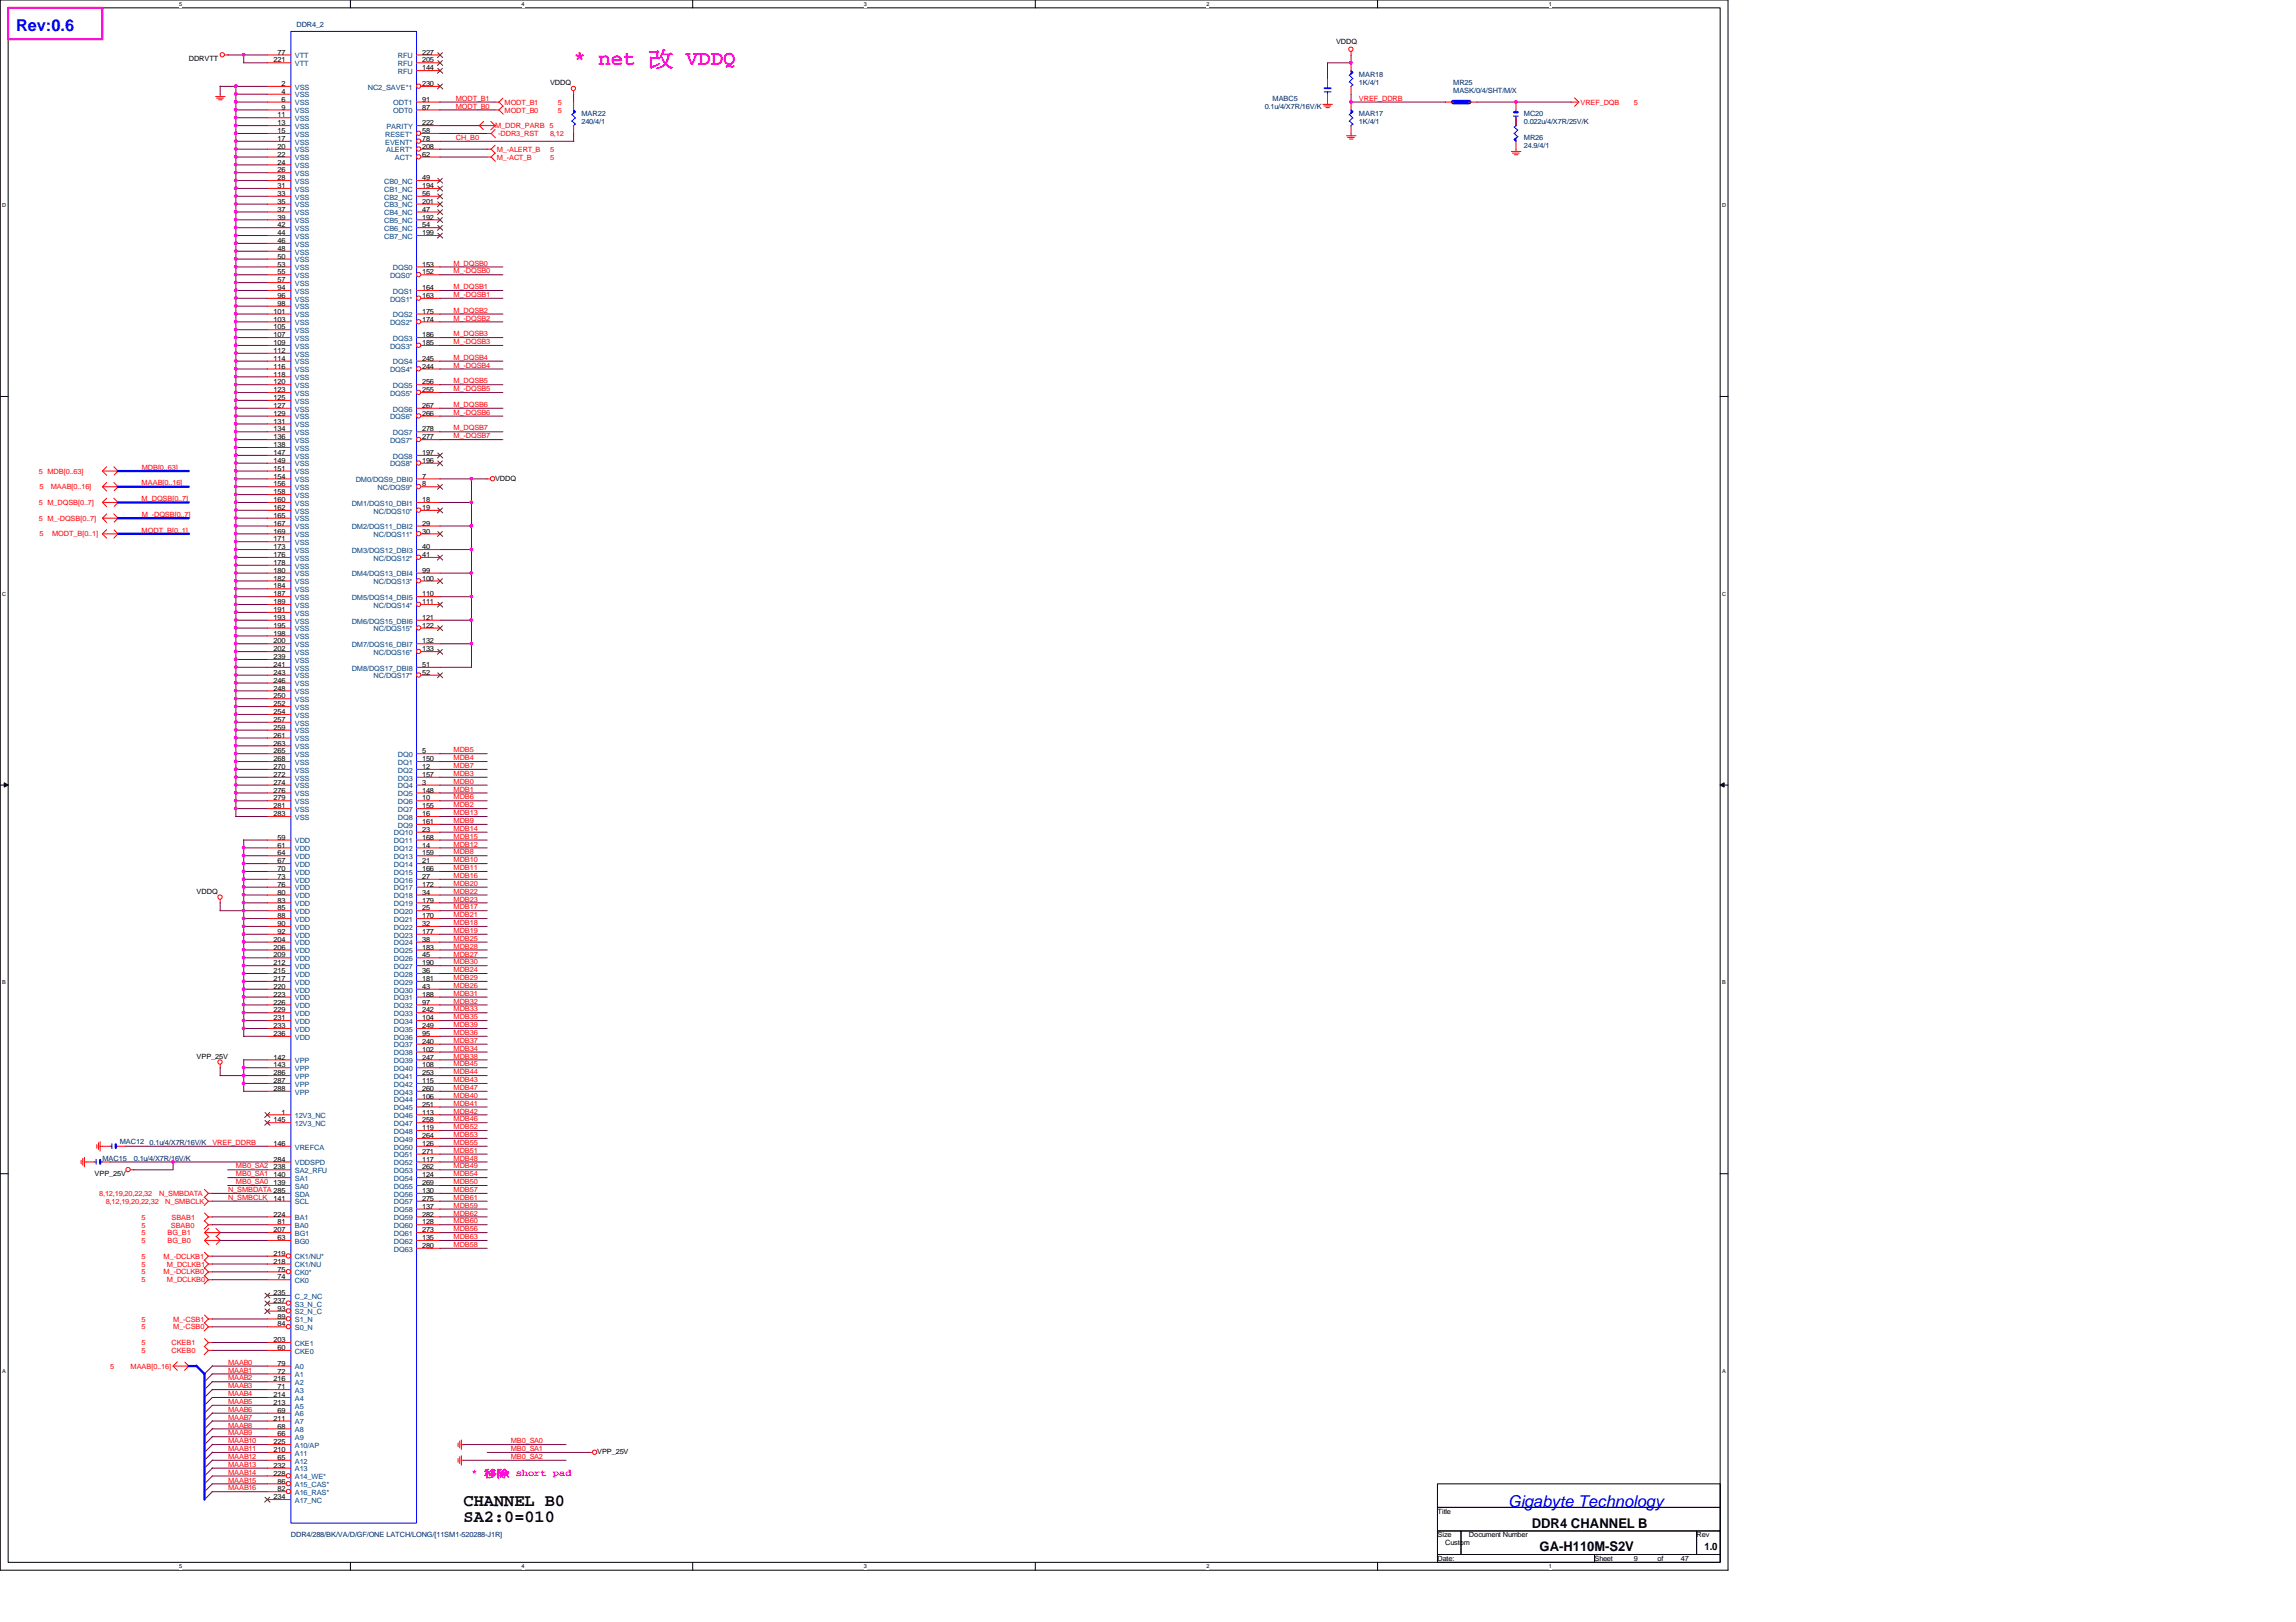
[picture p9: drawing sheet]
<svg xmlns="http://www.w3.org/2000/svg" width="297mm" height="210mm" viewBox="0 0 297 210" stroke-linecap="round" stroke-linejoin="round" font-family="sans-serif">
<defs><g id="words">
<text font-size="2.8" fill="#f0f" x="74.2" y="8.4">* net 請 VDDQ</text>
<g font-size="2.2">
<text x="60" y="194.9">CHANNEL B0</text>
<text x="60" y="196.9">SA2:0=010</text>
</g>
<g font-size="2.1" fill="#00f">
<text x="2.1" y="4">Rev:0.6</text>
<text x="195.1" y="195">Gigabyte Technology</text>
</g>
<g font-size="1.7">
<text x="198.2" y="197.7">DDR4 CHANNEL B</text>
<text x="199.2" y="200.7">GA-H110M-S2V</text>
</g>
<text font-size="1.3" fill="#f0f" x="61" y="191.1">* 規刪 short pad</text>
<text font-size="1.3" x="220.5" y="200.6">1.0</text>
<g font-size=".9" fill="#000080">
<text x="38.4" y="3.5">DDR4_2</text>
<text x="175.8" y="10">MAR18</text>
<text x="175.8" y="11">1K/4/1</text>
<text x="188" y="11">MR25</text>
<text x="75.2" y="16.1">240/4/1</text>
<text x="75.2" y="15.1">MAR22</text>
<text x="163.6" y="14.1">0.1u/4/X7R/16V/K</text>
<text x="164.6" y="13">MABC5</text>
<text x="175.8" y="15.1">MAR17</text>
<text x="175.8" y="16.1">1K/4/1</text>
<text x="188" y="12">MASK/0/4/SHT/M/X</text>
<text x="197.1" y="15.1">MC20</text>
<text x="197.1" y="16.1">0.022u/4/X7R/25V/K</text>
<text x="197.1" y="18.1">MR26</text>
<text x="197.1" y="19.1">24.9/4/1</text>
<text x="15.5" y="148.1">MAC12</text>
<text x="19.3" y="148.2">0.1u/4/X7R/16V/K</text>
<text x="13.2" y="150.2">MAC15</text>
<text x="17.3" y="150.2">0.1u/4/X7R/16V/K</text>
<text x="37.6" y="199">DDR4/288/BK/VA/D/GF/ONE LATCH/LONG/[11SM1-520288-J1R]</text>
</g>
<g font-size=".9">
<text x="172.8" y="5.7">VDDQ</text>
<text x="24.4" y="8">DDRVTT</text>
<text x="35.4" y="8.1">221</text>
<text x="35.9" y="7.1">77</text>
<text x="36.4" y="11.1">2</text>
<text x="54.6" y="7.1">227</text>
<text x="54.6" y="8.1">205</text>
<text x="54.6" y="9.1">144</text>
<text x="54.6" y="11.1">230</text>
<text x="71.2" y="11">VDDQ</text>
<text x="35.9" y="15.2">11</text>
<text x="35.9" y="16.2">13</text>
<text x="35.9" y="17.2">15</text>
<text x="36.4" y="12.1">4</text>
<text x="36.4" y="13.2">6</text>
<text x="36.4" y="14.2">9</text>
<text x="54.6" y="13.2">91</text>
<text x="54.6" y="14.2">87</text>
<text x="54.6" y="17.2">58</text>
<text x="54.6" y="16.2">222</text>
<text x="35.9" y="18.2">17</text>
<text x="35.9" y="19.3">20</text>
<text x="35.9" y="20.3">22</text>
<text x="35.9" y="21.3">24</text>
<text x="35.9" y="22.3">26</text>
<text x="35.9" y="23.3">28</text>
<text x="54.6" y="18.2">78</text>
<text x="54.6" y="19.3">208</text>
<text x="54.6" y="20.3">62</text>
<text x="54.6" y="23.3">49</text>
<text x="35.9" y="24.3">31</text>
<text x="35.9" y="25.4">33</text>
<text x="35.9" y="26.4">35</text>
<text x="35.9" y="27.4">37</text>
<text x="35.9" y="28.4">39</text>
<text x="35.9" y="29.4">42</text>
<text x="54.6" y="24.3">194</text>
<text x="54.6" y="25.4">56</text>
<text x="54.6" y="26.4">201</text>
<text x="54.6" y="27.4">47</text>
<text x="54.6" y="28.4">192</text>
<text x="54.6" y="29.4">54</text>
<text x="35.9" y="30.4">44</text>
<text x="35.9" y="31.5">46</text>
<text x="35.9" y="32.5">48</text>
<text x="35.9" y="33.5">50</text>
<text x="35.9" y="34.5">53</text>
<text x="35.9" y="35.5">55</text>
<text x="54.6" y="30.4">199</text>
<text x="54.6" y="34.5">153</text>
<text x="54.6" y="35.5">152</text>
<text x="35.4" y="40.6">101</text>
<text x="35.4" y="41.6">103</text>
<text x="35.9" y="36.5">57</text>
<text x="35.9" y="37.5">94</text>
<text x="35.9" y="38.6">96</text>
<text x="35.9" y="39.6">98</text>
<text x="54.6" y="37.5">164</text>
<text x="54.6" y="38.6">163</text>
<text x="54.6" y="40.6">175</text>
<text x="54.6" y="41.6">174</text>
<text x="35.4" y="42.6">105</text>
<text x="35.4" y="43.6">107</text>
<text x="35.4" y="44.7">109</text>
<text x="35.4" y="45.7">112</text>
<text x="35.4" y="46.7">114</text>
<text x="35.4" y="47.7">116</text>
<text x="54.6" y="43.6">186</text>
<text x="54.6" y="44.7">185</text>
<text x="54.6" y="46.7">245</text>
<text x="54.6" y="47.7">244</text>
<text x="35.4" y="48.7">118</text>
<text x="35.4" y="49.7">120</text>
<text x="35.4" y="50.8">123</text>
<text x="35.4" y="51.8">125</text>
<text x="35.4" y="52.8">127</text>
<text x="35.4" y="53.8">129</text>
<text x="54.6" y="49.7">256</text>
<text x="54.6" y="50.8">255</text>
<text x="54.6" y="52.8">267</text>
<text x="54.6" y="53.8">266</text>
<text x="35.4" y="54.8">131</text>
<text x="35.4" y="55.8">134</text>
<text x="35.4" y="56.9">136</text>
<text x="35.4" y="57.9">138</text>
<text x="35.4" y="58.9">147</text>
<text x="35.4" y="59.9">149</text>
<text x="54.6" y="55.8">278</text>
<text x="54.6" y="56.9">277</text>
<text x="54.6" y="58.9">197</text>
<text x="54.6" y="59.9">196</text>
<text x="35.4" y="60.9">151</text>
<text x="35.4" y="61.9">154</text>
<text x="35.4" y="62.9">156</text>
<text x="35.4" y="64">158</text>
<text x="35.4" y="65">160</text>
<text x="35.4" y="66">162</text>
<text x="54.6" y="61.9">7</text>
<text x="54.6" y="62.9">8</text>
<text x="54.6" y="65">18</text>
<text x="54.6" y="66">19</text>
<text x="64" y="62.2">VDDQ</text>
<text x="35.4" y="67">165</text>
<text x="35.4" y="68">167</text>
<text x="35.4" y="69">169</text>
<text x="35.4" y="70.1">171</text>
<text x="35.4" y="71.1">173</text>
<text x="54.6" y="68">29</text>
<text x="54.6" y="69">30</text>
<text x="54.6" y="71.1">40</text>
<text x="35.4" y="72.1">176</text>
<text x="35.4" y="73.1">178</text>
<text x="35.4" y="74.1">180</text>
<text x="35.4" y="75.1">182</text>
<text x="35.4" y="76.2">184</text>
<text x="35.4" y="77.2">187</text>
<text x="54.6" y="72.1">41</text>
<text x="54.6" y="74.1">99</text>
<text x="54.6" y="75.1">100</text>
<text x="54.6" y="77.2">110</text>
<text x="35.4" y="78.2">189</text>
<text x="35.4" y="79.2">191</text>
<text x="35.4" y="80.2">193</text>
<text x="35.4" y="81.2">195</text>
<text x="35.4" y="82.3">198</text>
<text x="35.4" y="83.3">200</text>
<text x="54.6" y="78.2">111</text>
<text x="54.6" y="80.2">121</text>
<text x="54.6" y="81.2">122</text>
<text x="54.6" y="83.3">132</text>
<text x="35.4" y="84.3">202</text>
<text x="35.4" y="85.3">239</text>
<text x="35.4" y="86.3">241</text>
<text x="35.4" y="87.3">243</text>
<text x="35.4" y="88.3">246</text>
<text x="35.4" y="89.4">248</text>
<text x="54.6" y="84.3">133</text>
<text x="54.6" y="86.3">51</text>
<text x="54.6" y="87.3">52</text>
<text x="35.4" y="90.4">250</text>
<text x="35.4" y="91.4">252</text>
<text x="35.4" y="92.4">254</text>
<text x="35.4" y="93.4">257</text>
<text x="35.4" y="94.4">259</text>
<text x="35.4" y="95.5">261</text>
<text x="35.4" y="96.5">263</text>
<text x="35.4" y="97.5">265</text>
<text x="35.4" y="98.5">268</text>
<text x="35.4" y="99.5">270</text>
<text x="35.4" y="100.5">272</text>
<text x="35.4" y="101.6">274</text>
<text x="54.6" y="97.5">5</text>
<text x="54.6" y="98.5">150</text>
<text x="54.6" y="99.5">12</text>
<text x="54.6" y="100.5">157</text>
<text x="54.6" y="101.6">3</text>
<text x="35.4" y="102.6">276</text>
<text x="35.4" y="103.6">279</text>
<text x="35.4" y="104.6">281</text>
<text x="35.4" y="105.6">283</text>
<text x="54.6" y="102.6">148</text>
<text x="54.6" y="103.6">10</text>
<text x="54.6" y="104.6">155</text>
<text x="54.6" y="105.6">16</text>
<text x="54.6" y="106.6">161</text>
<text x="54.6" y="107.7">23</text>
<text x="35.9" y="108.7">59</text>
<text x="35.9" y="109.7">61</text>
<text x="35.9" y="110.7">64</text>
<text x="35.9" y="111.7">67</text>
<text x="35.9" y="112.7">70</text>
<text x="35.9" y="113.7">73</text>
<text x="54.6" y="108.7">168</text>
<text x="54.6" y="109.7">14</text>
<text x="54.6" y="110.7">159</text>
<text x="54.6" y="111.7">21</text>
<text x="54.6" y="112.7">166</text>
<text x="54.6" y="113.7">27</text>
<text x="25.4" y="115.7">VDDQ</text>
<text x="35.9" y="115.8">80</text>
<text x="35.9" y="116.8">83</text>
<text x="35.9" y="117.8">85</text>
<text x="35.9" y="118.8">88</text>
<text x="35.9" y="119.8">90</text>
<text x="35.9" y="114.8">76</text>
<text x="54.6" y="114.8">172</text>
<text x="54.6" y="115.8">34</text>
<text x="54.6" y="116.8">179</text>
<text x="54.6" y="117.8">25</text>
<text x="54.6" y="118.8">170</text>
<text x="54.6" y="119.8">32</text>
<text x="35.4" y="121.9">204</text>
<text x="35.4" y="122.9">206</text>
<text x="35.4" y="123.9">209</text>
<text x="35.4" y="124.9">212</text>
<text x="35.4" y="125.9">215</text>
<text x="35.9" y="120.9">92</text>
<text x="54.6" y="120.9">177</text>
<text x="54.6" y="121.9">38</text>
<text x="54.6" y="122.9">183</text>
<text x="54.6" y="123.9">45</text>
<text x="54.6" y="124.9">190</text>
<text x="54.6" y="125.9">36</text>
<text x="35.4" y="128">220</text>
<text x="35.4" y="127">217</text>
<text x="35.4" y="129">223</text>
<text x="35.4" y="130">226</text>
<text x="35.4" y="131">229</text>
<text x="54.6" y="127">181</text>
<text x="54.6" y="128">43</text>
<text x="54.6" y="129">188</text>
<text x="54.6" y="130">97</text>
<text x="54.6" y="131">242</text>
<text x="25.4" y="137">VPP_25V</text>
<text x="35.4" y="137.1">142</text>
<text x="35.4" y="132">231</text>
<text x="35.4" y="133.1">233</text>
<text x="35.4" y="134.1">236</text>
<text x="54.6" y="132">104</text>
<text x="54.6" y="133.1">249</text>
<text x="54.6" y="134.1">95</text>
<text x="54.6" y="135.1">240</text>
<text x="54.6" y="136.1">102</text>
<text x="54.6" y="137.1">247</text>
<text x="35.4" y="138.1">143</text>
<text x="35.4" y="139.1">286</text>
<text x="35.4" y="140.2">287</text>
<text x="35.4" y="141.2">288</text>
<text x="54.6" y="138.1">108</text>
<text x="54.6" y="139.1">253</text>
<text x="54.6" y="140.2">115</text>
<text x="54.6" y="141.2">260</text>
<text x="54.6" y="142.2">106</text>
<text x="54.6" y="143.2">251</text>
<text x="35.4" y="148.3">146</text>
<text x="35.4" y="145.2">145</text>
<text x="36.4" y="144.2">1</text>
<text x="54.6" y="144.2">113</text>
<text x="54.6" y="145.2">258</text>
<text x="54.6" y="146.3">119</text>
<text x="54.6" y="147.3">264</text>
<text x="54.6" y="148.3">126</text>
<text x="54.6" y="149.3">271</text>
<text x="12.2" y="152.2">VPP_25V</text>
<text x="35.4" y="155.4">141</text>
<text x="35.4" y="152.4">140</text>
<text x="35.4" y="153.4">139</text>
<text x="35.4" y="151.3">238</text>
<text x="35.4" y="150.3">284</text>
<text x="54.6" y="150.3">117</text>
<text x="54.6" y="151.3">262</text>
<text x="54.6" y="152.4">124</text>
<text x="54.6" y="153.4">269</text>
<text x="54.6" y="154.4">130</text>
<text x="54.6" y="155.4">275</text>
<text x="35.4" y="157.4">224</text>
<text x="35.4" y="159.5">207</text>
<text x="35.9" y="158.5">81</text>
<text x="35.9" y="160.5">63</text>
<text x="54.6" y="156.4">137</text>
<text x="54.6" y="157.4">282</text>
<text x="54.6" y="158.5">128</text>
<text x="54.6" y="159.5">273</text>
<text x="54.6" y="160.5">135</text>
<text x="54.6" y="161.5">280</text>
<text x="35.4" y="162.5">219</text>
<text x="35.4" y="163.5">218</text>
<text x="35.4" y="167.6">235</text>
<text x="35.9" y="164.5">75</text>
<text x="35.9" y="165.6">74</text>
<text x="35.4" y="173.7">203</text>
<text x="35.4" y="168.6">237</text>
<text x="35.9" y="169.6">93</text>
<text x="35.9" y="170.6">89</text>
<text x="35.9" y="171.7">84</text>
<text x="35.4" y="178.8">216</text>
<text x="35.9" y="174.7">60</text>
<text x="35.9" y="176.7">79</text>
<text x="35.9" y="177.8">72</text>
<text x="35.9" y="179.8">71</text>
<text x="35.4" y="180.8">214</text>
<text x="35.4" y="181.8">213</text>
<text x="35.4" y="183.9">211</text>
<text x="35.9" y="182.8">69</text>
<text x="35.9" y="184.9">68</text>
<text x="35.9" y="185.9">66</text>
<text x="35.4" y="186.9">225</text>
<text x="35.4" y="187.9">210</text>
<text x="35.4" y="189.9">232</text>
<text x="35.4" y="191">228</text>
<text x="35.9" y="188.9">65</text>
<text x="35.9" y="192">86</text>
<text x="77.3" y="188.2">VPP_25V</text>
<text x="35.4" y="194">234</text>
<text x="35.9" y="193">82</text>
<text x="186" y="195.9">Title</text>
<text x="186" y="202">Date:</text>
<text x="186" y="199">Size</text>
<text x="187" y="200">Custom</text>
<text x="190" y="199">Document Number</text>
<text x="206.3" y="202">Sheet</text>
<text x="211.4" y="202">9</text>
<text x="214.4" y="202">of</text>
<text x="217.5" y="202">47</text>
<text x="219.5" y="199">Rev</text>
</g>
<g font-size=".9" fill="#004080">
<text x="38.1" y="11.6">VSS</text>
<text x="38.1" y="7.5">VTT</text>
<text x="38.1" y="8.6">VTT</text>
<text x="47.6" y="11.6">NC2_SAVE*1</text>
<text x="51.5" y="7.5">RFU</text>
<text x="51.5" y="8.6">RFU</text>
<text x="51.5" y="9.6">RFU</text>
<text x="38.1" y="12.6">VSS</text>
<text x="38.1" y="13.6">VSS</text>
<text x="38.1" y="14.6">VSS</text>
<text x="38.1" y="15.7">VSS</text>
<text x="38.1" y="16.7">VSS</text>
<text x="38.1" y="17.7">VSS</text>
<text x="49.8" y="17.7">RESET*</text>
<text x="50" y="16.7">PARITY</text>
<text x="50.9" y="13.6">ODT1</text>
<text x="50.9" y="14.6">ODT0</text>
<text x="38.1" y="18.7">VSS</text>
<text x="38.1" y="19.7">VSS</text>
<text x="38.1" y="20.7">VSS</text>
<text x="38.1" y="21.8">VSS</text>
<text x="38.1" y="22.8">VSS</text>
<text x="38.1" y="23.8">VSS</text>
<text x="49.7" y="23.8">CB0_NC</text>
<text x="49.8" y="18.7">EVENT*</text>
<text x="50" y="19.7">ALERT*</text>
<text x="51.1" y="20.7">ACT*</text>
<text x="38.1" y="24.8">VSS</text>
<text x="38.1" y="25.8">VSS</text>
<text x="38.1" y="26.8">VSS</text>
<text x="38.1" y="27.9">VSS</text>
<text x="38.1" y="28.9">VSS</text>
<text x="38.1" y="29.9">VSS</text>
<text x="49.7" y="24.8">CB1_NC</text>
<text x="49.7" y="25.8">CB2_NC</text>
<text x="49.7" y="26.8">CB3_NC</text>
<text x="49.7" y="27.9">CB4_NC</text>
<text x="49.7" y="28.9">CB5_NC</text>
<text x="49.7" y="29.9">CB6_NC</text>
<text x="38.1" y="30.9">VSS</text>
<text x="38.1" y="31.9">VSS</text>
<text x="38.1" y="32.9">VSS</text>
<text x="38.1" y="34">VSS</text>
<text x="38.1" y="35">VSS</text>
<text x="38.1" y="36">VSS</text>
<text x="49.7" y="30.9">CB7_NC</text>
<text x="50.5" y="36">DQS0*</text>
<text x="50.8" y="35">DQS0</text>
<text x="38.1" y="37">VSS</text>
<text x="38.1" y="38">VSS</text>
<text x="38.1" y="39">VSS</text>
<text x="38.1" y="40">VSS</text>
<text x="38.1" y="41.1">VSS</text>
<text x="50.5" y="39">DQS1*</text>
<text x="50.8" y="38">DQS1</text>
<text x="50.8" y="41.1">DQS2</text>
<text x="38.1" y="42.1">VSS</text>
<text x="38.1" y="43.1">VSS</text>
<text x="38.1" y="44.1">VSS</text>
<text x="38.1" y="45.1">VSS</text>
<text x="38.1" y="46.1">VSS</text>
<text x="38.1" y="47.2">VSS</text>
<text x="50.5" y="42.1">DQS2*</text>
<text x="50.5" y="45.1">DQS3*</text>
<text x="50.8" y="44.1">DQS3</text>
<text x="50.8" y="47.2">DQS4</text>
<text x="38.1" y="48.2">VSS</text>
<text x="38.1" y="49.2">VSS</text>
<text x="38.1" y="50.2">VSS</text>
<text x="38.1" y="51.2">VSS</text>
<text x="38.1" y="52.2">VSS</text>
<text x="38.1" y="53.3">VSS</text>
<text x="50.5" y="48.2">DQS4*</text>
<text x="50.5" y="51.2">DQS5*</text>
<text x="50.8" y="50.2">DQS5</text>
<text x="50.8" y="53.3">DQS6</text>
<text x="38.1" y="54.3">VSS</text>
<text x="38.1" y="55.3">VSS</text>
<text x="38.1" y="56.3">VSS</text>
<text x="38.1" y="57.3">VSS</text>
<text x="38.1" y="58.3">VSS</text>
<text x="38.1" y="59.4">VSS</text>
<text x="50.5" y="54.3">DQS6*</text>
<text x="50.5" y="57.3">DQS7*</text>
<text x="50.8" y="56.3">DQS7</text>
<text x="50.8" y="59.4">DQS8</text>
<text x="38.1" y="60.4">VSS</text>
<text x="38.1" y="61.4">VSS</text>
<text x="38.1" y="62.4">VSS</text>
<text x="38.1" y="63.4">VSS</text>
<text x="38.1" y="64.4">VSS</text>
<text x="38.1" y="65.4">VSS</text>
<text x="45.5" y="65.4">DM1/DQS10_DBI1</text>
<text x="46" y="62.4">DM0/DQS9_DBI0</text>
<text x="48.8" y="63.4">NC/DQS9*</text>
<text x="50.5" y="60.4">DQS8*</text>
<text x="38.1" y="66.5">VSS</text>
<text x="38.1" y="67.5">VSS</text>
<text x="38.1" y="68.5">VSS</text>
<text x="38.1" y="69.5">VSS</text>
<text x="38.1" y="70.5">VSS</text>
<text x="38.1" y="71.5">VSS</text>
<text x="45.5" y="68.5">DM2/DQS11_DBI2</text>
<text x="45.5" y="71.5">DM3/DQS12_DBI3</text>
<text x="48.3" y="66.5">NC/DQS10*</text>
<text x="48.3" y="69.5">NC/DQS11*</text>
<text x="38.1" y="72.6">VSS</text>
<text x="38.1" y="73.6">VSS</text>
<text x="38.1" y="74.6">VSS</text>
<text x="38.1" y="75.6">VSS</text>
<text x="38.1" y="76.6">VSS</text>
<text x="38.1" y="77.6">VSS</text>
<text x="45.5" y="74.6">DM4/DQS13_DBI4</text>
<text x="45.5" y="77.6">DM5/DQS14_DBI5</text>
<text x="48.3" y="72.6">NC/DQS12*</text>
<text x="48.3" y="75.6">NC/DQS13*</text>
<text x="38.1" y="78.7">VSS</text>
<text x="38.1" y="79.7">VSS</text>
<text x="38.1" y="80.7">VSS</text>
<text x="38.1" y="81.7">VSS</text>
<text x="38.1" y="82.7">VSS</text>
<text x="38.1" y="83.7">VSS</text>
<text x="45.5" y="80.7">DM6/DQS15_DBI6</text>
<text x="45.5" y="83.7">DM7/DQS16_DBI7</text>
<text x="48.3" y="78.7">NC/DQS14*</text>
<text x="48.3" y="81.7">NC/DQS15*</text>
<text x="38.1" y="84.8">VSS</text>
<text x="38.1" y="85.8">VSS</text>
<text x="38.1" y="86.8">VSS</text>
<text x="38.1" y="87.8">VSS</text>
<text x="38.1" y="88.8">VSS</text>
<text x="38.1" y="89.8">VSS</text>
<text x="45.5" y="86.8">DM8/DQS17_DBI8</text>
<text x="48.3" y="84.8">NC/DQS16*</text>
<text x="48.3" y="87.8">NC/DQS17*</text>
<text x="38.1" y="90.8">VSS</text>
<text x="38.1" y="91.9">VSS</text>
<text x="38.1" y="92.9">VSS</text>
<text x="38.1" y="93.9">VSS</text>
<text x="38.1" y="94.9">VSS</text>
<text x="38.1" y="95.9">VSS</text>
<text x="38.1" y="96.9">VSS</text>
<text x="38.1" y="98">VSS</text>
<text x="38.1" y="99">VSS</text>
<text x="38.1" y="100">VSS</text>
<text x="38.1" y="101">VSS</text>
<text x="51.5" y="98">DQ0</text>
<text x="51.5" y="99">DQ1</text>
<text x="51.5" y="100">DQ2</text>
<text x="51.5" y="101">DQ3</text>
<text x="38.1" y="102">VSS</text>
<text x="38.1" y="103">VSS</text>
<text x="38.1" y="104.1">VSS</text>
<text x="38.1" y="105.1">VSS</text>
<text x="38.1" y="106.1">VSS</text>
<text x="51.5" y="102">DQ4</text>
<text x="51.5" y="103">DQ5</text>
<text x="51.5" y="104.1">DQ6</text>
<text x="51.5" y="105.1">DQ7</text>
<text x="51.5" y="106.1">DQ8</text>
<text x="51.5" y="107.1">DQ9</text>
<text x="38.1" y="109.1">VDD</text>
<text x="38.1" y="110.2">VDD</text>
<text x="38.1" y="111.2">VDD</text>
<text x="38.1" y="112.2">VDD</text>
<text x="38.1" y="113.2">VDD</text>
<text x="51" y="108.1">DQ10</text>
<text x="51" y="109.1">DQ11</text>
<text x="51" y="110.2">DQ12</text>
<text x="51" y="111.2">DQ13</text>
<text x="51" y="112.2">DQ14</text>
<text x="51" y="113.2">DQ15</text>
<text x="38.1" y="114.2">VDD</text>
<text x="38.1" y="116.2">VDD</text>
<text x="38.1" y="117.3">VDD</text>
<text x="38.1" y="118.3">VDD</text>
<text x="38.1" y="119.3">VDD</text>
<text x="38.1" y="115.2">VDD</text>
<text x="51" y="114.2">DQ16</text>
<text x="51" y="115.2">DQ17</text>
<text x="51" y="116.2">DQ18</text>
<text x="51" y="117.3">DQ19</text>
<text x="51" y="118.3">DQ20</text>
<text x="51" y="119.3">DQ21</text>
<text x="38.1" y="120.3">VDD</text>
<text x="38.1" y="121.3">VDD</text>
<text x="38.1" y="122.3">VDD</text>
<text x="38.1" y="123.4">VDD</text>
<text x="38.1" y="124.4">VDD</text>
<text x="38.1" y="125.4">VDD</text>
<text x="51" y="120.3">DQ22</text>
<text x="51" y="121.3">DQ23</text>
<text x="51" y="122.3">DQ24</text>
<text x="51" y="123.4">DQ25</text>
<text x="51" y="124.4">DQ26</text>
<text x="51" y="125.4">DQ27</text>
<text x="38.1" y="126.4">VDD</text>
<text x="38.1" y="128.4">VDD</text>
<text x="38.1" y="127.4">VDD</text>
<text x="38.1" y="129.5">VDD</text>
<text x="38.1" y="130.5">VDD</text>
<text x="38.1" y="131.5">VDD</text>
<text x="51" y="126.4">DQ28</text>
<text x="51" y="127.4">DQ29</text>
<text x="51" y="128.4">DQ30</text>
<text x="51" y="129.5">DQ31</text>
<text x="51" y="130.5">DQ32</text>
<text x="51" y="131.5">DQ33</text>
<text x="38.1" y="137.6">VPP</text>
<text x="38.1" y="132.5">VDD</text>
<text x="38.1" y="133.5">VDD</text>
<text x="38.1" y="134.5">VDD</text>
<text x="51" y="132.5">DQ34</text>
<text x="51" y="133.5">DQ35</text>
<text x="51" y="134.5">DQ36</text>
<text x="51" y="135.6">DQ37</text>
<text x="51" y="136.6">DQ38</text>
<text x="51" y="137.6">DQ39</text>
<text x="38.1" y="138.6">VPP</text>
<text x="38.1" y="139.6">VPP</text>
<text x="38.1" y="140.6">VPP</text>
<text x="38.1" y="141.6">VPP</text>
<text x="51" y="138.6">DQ40</text>
<text x="51" y="139.6">DQ41</text>
<text x="51" y="140.6">DQ42</text>
<text x="51" y="141.6">DQ43</text>
<text x="51" y="142.7">DQ44</text>
<text x="51" y="143.7">DQ45</text>
<text x="38.1" y="148.8">VREFCA</text>
<text x="38.1" y="144.7">12V3_NC</text>
<text x="38.1" y="145.7">12V3_NC</text>
<text x="51" y="144.7">DQ46</text>
<text x="51" y="145.7">DQ47</text>
<text x="51" y="146.7">DQ48</text>
<text x="51" y="147.7">DQ49</text>
<text x="51" y="148.8">DQ50</text>
<text x="51" y="149.8">DQ51</text>
<text x="38.1" y="155.9">SCL</text>
<text x="38.1" y="154.9">SDA</text>
<text x="38.1" y="152.8">SA1</text>
<text x="38.1" y="153.8">SA0</text>
<text x="38.1" y="151.8">SA2_RFU</text>
<text x="38.1" y="150.8">VDDSPD</text>
<text x="51" y="150.8">DQ52</text>
<text x="51" y="151.8">DQ53</text>
<text x="51" y="152.8">DQ54</text>
<text x="51" y="153.8">DQ55</text>
<text x="51" y="154.9">DQ56</text>
<text x="51" y="155.9">DQ57</text>
<text x="38.1" y="157.9">BA1</text>
<text x="38.1" y="158.9">BA0</text>
<text x="38.1" y="159.9">BG1</text>
<text x="38.1" y="161">BG0</text>
<text x="51" y="156.9">DQ58</text>
<text x="51" y="157.9">DQ59</text>
<text x="51" y="158.9">DQ60</text>
<text x="51" y="159.9">DQ61</text>
<text x="51" y="161">DQ62</text>
<text x="51" y="162">DQ63</text>
<text x="38.1" y="163">CK1/NU*</text>
<text x="38.1" y="164">CK1/NU</text>
<text x="38.1" y="165">CK0*</text>
<text x="38.1" y="166">CK0</text>
<text x="38.1" y="169.1">S3_N_C</text>
<text x="38.1" y="170.1">S2_N_C</text>
<text x="38.1" y="171.1">S1_N</text>
<text x="38.1" y="172.1">S0_N</text>
<text x="38.1" y="168.1">C_2_NC</text>
<text x="38.1" y="174.2">CKE1</text>
<text x="38.1" y="175.2">CKE0</text>
<text x="38.1" y="177.2">A0</text>
<text x="38.1" y="178.2">A1</text>
<text x="38.1" y="179.2">A2</text>
<text x="38.1" y="180.3">A3</text>
<text x="38.1" y="181.3">A4</text>
<text x="38.1" y="182.3">A5</text>
<text x="38.1" y="183.3">A6</text>
<text x="38.1" y="184.3">A7</text>
<text x="38.1" y="185.3">A8</text>
<text x="38.1" y="186.4">A9</text>
<text x="38.1" y="187.4">A10/AP</text>
<text x="38.1" y="188.4">A11</text>
<text x="38.1" y="189.4">A12</text>
<text x="38.1" y="190.4">A13</text>
<text x="38.1" y="191.4">A14_WE*</text>
<text x="38.1" y="192.4">A15_CAS*</text>
<text x="38.1" y="193.5">A16_RAS*</text>
<text x="38.1" y="194.5">A17_NC</text>
</g>
<g font-size=".9" fill="#f00">
<text x="59" y="14.1">MODT_B0</text>
<text x="59" y="13">MODT_B1</text>
<text x="64" y="16.6">M_DDR_PARB 5</text>
<text x="64.5" y="17.6">-DDR3_RST</text>
<text x="65.3" y="14.6">MODT_B0</text>
<text x="65.3" y="13.5">MODT_B1</text>
<text x="71.2" y="17.6">8,12</text>
<text x="72.2" y="14.6">5</text>
<text x="72.2" y="13.5">5</text>
<text x="175.8" y="13">VREF_DDRB</text>
<text x="204.5" y="13.5">VREF_DQB</text>
<text x="211.4" y="13.5">5</text>
<text x="59" y="18.1">CH_B0</text>
<text x="64.3" y="20.7">M_-ACT_B</text>
<text x="64.3" y="19.6">M_-ALERT_B</text>
<text x="71.2" y="20.7">5</text>
<text x="71.2" y="19.6">5</text>
<text x="58.7" y="35.4">M_-DQSB0</text>
<text x="58.7" y="34.4">M_DQSB0</text>
<text x="58.7" y="38.4">M_-DQSB1</text>
<text x="58.7" y="37.4">M_DQSB1</text>
<text x="58.7" y="41.5">M_-DQSB2</text>
<text x="58.7" y="40.5">M_DQSB2</text>
<text x="58.7" y="44.5">M_-DQSB3</text>
<text x="58.7" y="43.5">M_DQSB3</text>
<text x="58.7" y="47.6">M_-DQSB4</text>
<text x="58.7" y="46.6">M_DQSB4</text>
<text x="58.7" y="50.6">M_-DQSB5</text>
<text x="58.7" y="49.6">M_DQSB5</text>
<text x="58.7" y="53.7">M_-DQSB6</text>
<text x="58.7" y="52.7">M_DQSB6</text>
<text x="58.7" y="56.7">M_-DQSB7</text>
<text x="58.7" y="55.7">M_DQSB7</text>
<text x="5" y="65.4">5 M_DQSB[0..7]</text>
<text x="5" y="61.3">5 MDB[0..63]</text>
<text x="5.1" y="63.3">5</text>
<text x="6.6" y="63.3">MAAB[0..16]</text>
<text x="18.3" y="62.8">MAAB[0..16]</text>
<text x="18.3" y="64.9">M_DQSB[0..7]</text>
<text x="18.3" y="60.8">MDB[0..63]</text>
<text x="5" y="67.4">5 M_-DQSB[0..7]</text>
<text x="5.1" y="69.4">5</text>
<text x="6.7" y="69.4">MODT_B[0..1]</text>
<text x="18.3" y="68.9">MODT_B[0..1]</text>
<text x="18.3" y="66.9">M_-DQSB[0..7]</text>
<text x="58.7" y="101.4">MDB0</text>
<text x="58.7" y="98.4">MDB4</text>
<text x="58.7" y="100.4">MDB3</text>
<text x="58.7" y="97.4">MDB5</text>
<text x="58.7" y="99.4">MDB7</text>
<text x="58.7" y="104.5">MDB2</text>
<text x="58.7" y="105.5">MDB13</text>
<text x="58.7" y="103.5">MDB6</text>
<text x="58.7" y="106.5">MDB9</text>
<text x="58.7" y="102.4">MDB1</text>
<text x="58.7" y="107.5">MDB14</text>
<text x="58.7" y="109.6">MDB12</text>
<text x="58.7" y="112.6">MDB11</text>
<text x="58.7" y="108.5">MDB15</text>
<text x="58.7" y="111.6">MDB10</text>
<text x="58.7" y="113.6">MDB16</text>
<text x="58.7" y="110.6">MDB8</text>
<text x="58.7" y="118.7">MDB21</text>
<text x="58.7" y="114.6">MDB20</text>
<text x="58.7" y="119.7">MDB18</text>
<text x="58.7" y="116.7">MDB23</text>
<text x="58.7" y="115.7">MDB22</text>
<text x="58.7" y="117.7">MDB17</text>
<text x="58.7" y="122.8">MDB28</text>
<text x="58.7" y="124.8">MDB30</text>
<text x="58.7" y="125.8">MDB24</text>
<text x="58.7" y="120.7">MDB19</text>
<text x="58.7" y="123.8">MDB27</text>
<text x="58.7" y="121.8">MDB25</text>
<text x="58.7" y="129.9">MDB32</text>
<text x="58.7" y="127.8">MDB26</text>
<text x="58.7" y="128.9">MDB31</text>
<text x="58.7" y="130.9">MDB33</text>
<text x="58.7" y="126.8">MDB29</text>
<text x="58.7" y="131.9">MDB35</text>
<text x="58.7" y="132.9">MDB39</text>
<text x="58.7" y="136">MDB34</text>
<text x="58.7" y="133.9">MDB36</text>
<text x="58.7" y="137">MDB38</text>
<text x="58.7" y="135">MDB37</text>
<text x="58.7" y="140">MDB43</text>
<text x="58.7" y="138">MDB45</text>
<text x="58.7" y="142.1">MDB40</text>
<text x="58.7" y="139">MDB44</text>
<text x="58.7" y="141.1">MDB47</text>
<text x="58.7" y="143.1">MDB41</text>
<text x="27.5" y="148.2">VREF_DDRB</text>
<text x="58.7" y="145.1">MDB46</text>
<text x="58.7" y="146.1">MDB52</text>
<text x="58.7" y="148.2">MDB55</text>
<text x="58.7" y="149.2">MDB51</text>
<text x="58.7" y="147.2">MDB53</text>
<text x="58.7" y="144.1">MDB42</text>
<text x="12.8" y="154.8">8,12,19,20,22,32</text>
<text x="13.7" y="155.8">8,12,19,20,22,32</text>
<text x="20.6" y="154.8">N_SMBDATA</text>
<text x="21.4" y="155.8">N_SMBCLK</text>
<text x="29.5" y="155.3">N_SMBCLK</text>
<text x="29.5" y="154.3">N_SMBDATA 285</text>
<text x="30.5" y="153.2">MB0_SA0</text>
<text x="30.5" y="152.2">MB0_SA1</text>
<text x="30.5" y="151.2">MB0_SA2</text>
<text x="58.7" y="151.2">MDB49</text>
<text x="58.7" y="153.2">MDB50</text>
<text x="58.7" y="150.2">MDB48</text>
<text x="58.7" y="155.3">MDB61</text>
<text x="58.7" y="152.2">MDB54</text>
<text x="58.7" y="154.3">MDB57</text>
<text x="18.3" y="157.8">5</text>
<text x="18.3" y="158.9">5</text>
<text x="18.3" y="159.9">5</text>
<text x="18.3" y="160.9">5</text>
<text x="21.7" y="159.9">BG_B1</text>
<text x="21.7" y="160.9">BG_B0</text>
<text x="22.1" y="158.9">SBAB0</text>
<text x="22.2" y="157.8">SBAB1</text>
<text x="58.7" y="157.3">MDB62</text>
<text x="58.7" y="159.3">MDB56</text>
<text x="58.7" y="158.3">MDB60</text>
<text x="58.7" y="160.4">MDB63</text>
<text x="58.7" y="161.4">MDB58</text>
<text x="58.7" y="156.3">MDB59</text>
<text x="18.3" y="163.9">5</text>
<text x="18.3" y="165.9">5</text>
<text x="18.3" y="164.9">5</text>
<text x="18.3" y="162.9">5</text>
<text x="21.2" y="164.9">M_-DCLKB0</text>
<text x="21.2" y="162.9">M_-DCLKB1</text>
<text x="21.6" y="163.9">M_DCLKB1</text>
<text x="21.6" y="165.9">M_DCLKB0</text>
<text x="18.3" y="172">5</text>
<text x="18.3" y="171">5</text>
<text x="22.4" y="172">M_-CSB0</text>
<text x="22.4" y="171">M_-CSB1</text>
<text x="14.3" y="177.1">5</text>
<text x="16.9" y="177.1">MAAB[0..16]</text>
<text x="18.3" y="175.1">5</text>
<text x="18.3" y="174.1">5</text>
<text x="22.2" y="175.1">CKEB0</text>
<text x="22.2" y="174.1">CKEB1</text>
<text x="29.5" y="179.7">MAAB3</text>
<text x="29.5" y="178.6">MAAB2</text>
<text x="29.5" y="177.6">MAAB1</text>
<text x="29.5" y="176.6">MAAB0</text>
<text x="29.5" y="183.7">MAAB7</text>
<text x="29.5" y="182.7">MAAB6</text>
<text x="29.5" y="185.8">MAAB9</text>
<text x="29.5" y="184.7">MAAB8</text>
<text x="29.5" y="181.7">MAAB5</text>
<text x="29.5" y="180.7">MAAB4</text>
<text x="29.5" y="189.8">MAAB13</text>
<text x="29.5" y="187.8">MAAB11</text>
<text x="29.5" y="188.8">MAAB12</text>
<text x="29.5" y="190.8">MAAB14</text>
<text x="29.5" y="186.8">MAAB10</text>
<text x="29.5" y="191.9">MAAB15</text>
<text x="66.1" y="188.8">MB0_SA2</text>
<text x="66.1" y="187.8">MB0_SA1</text>
<text x="66.1" y="186.8">MB0_SA0</text>
<text x="29.5" y="192.9">MAAB16</text>
</g>
<g font-size=".7">
<text x="23.2" y=".8">5</text>
<text x="67.5" y=".8">4</text>
<text x="111.8" y=".8">3</text>
<text x="156.1" y=".8">2</text>
<text x="200.4" y=".8">1</text>
<text x=".3" y="26.8">D</text>
<text x="222.8" y="26.8">D</text>
<text x=".3" y="77.1">C</text>
<text x="222.8" y="77.1">C</text>
<text x=".3" y="127.4">B</text>
<text x="222.8" y="127.4">B</text>
<text x=".3" y="177.7">A</text>
<text x="222.8" y="177.7">A</text>
<text x="23.2" y="202.9">5</text>
<text x="67.5" y="202.9">4</text>
<text x="111.8" y="202.9">3</text>
<text x="156.1" y="202.9">2</text>
<text x="200.4" y="202.9">1</text>
</g>
</g></defs>
<path d="M0 0h223.6v203.2h-223.6zM1.1 1h221.4v201.2h-221.4z" fill="none" stroke="#000" stroke-width=".13"/>
<g fill="#fff">
<path d="M23.2 .1h.4v.8h-.4z"/>
<path d="M23.2 202.3h.4v.8h-.4z"/>
</g>
<path d="M45.3 0v1M45.3 202.2v1" fill="none" stroke="#000" stroke-width=".13"/>
<g fill="#fff">
<path d="M67.5 .1h.4v.8h-.4z"/>
<path d="M67.5 202.3h.4v.8h-.4z"/>
</g>
<path d="M89.6 0v1M89.6 202.2v1" fill="none" stroke="#000" stroke-width=".13"/>
<g fill="#fff">
<path d="M111.8 .1h.3v.8h-.3z"/>
<path d="M111.8 202.3h.3v.8h-.3z"/>
</g>
<path d="M133.9 0v1M133.9 202.2v1" fill="none" stroke="#000" stroke-width=".13"/>
<g fill="#fff">
<path d="M156.1 .1h.4v.8h-.4z"/>
<path d="M156.1 202.3h.4v.8h-.4z"/>
</g>
<path d="M178.2 0v1M178.2 202.2v1" fill="none" stroke="#000" stroke-width=".13"/>
<g fill="#fff">
<path d="M200.4 .1h.3v.8h-.3z"/>
<path d="M200.4 202.3h.3v.8h-.3z"/>
<path d="M.3 26.2h.5v.8h-.5z"/>
<path d="M222.8 26.2h.5v.8h-.5z"/>
<path d="M.3 76.5h.5v.8h-.5z"/>
<path d="M222.8 76.5h.5v.8h-.5z"/>
</g>
<path d="M0 51.3h1.1M222.5 51.3h1.1" fill="none" stroke="#000" stroke-width=".13"/>
<g fill="#fff">
<path d="M.3 126.7h.5v.9h-.5z"/>
<path d="M222.8 126.7h.5v.9h-.5z"/>
</g>
<path d="M0 101.6h1.1M.5 101.3l.6 .3-.6 .3zM222.5 101.6l.6-.3v.6zM222.5 101.6h1.1" fill="none" stroke="#000" stroke-width=".13"/>
<path d="M.5 101.3l.6 .3-.6 .3zM222.5 101.6l.6-.3v.6z" fill="#000"/>
<g fill="#fff">
<path d="M.3 177h.5v.8h-.5z"/>
<path d="M222.8 177h.5v.8h-.5z"/>
</g>
<path d="M0 151.9h1.1M222.5 151.9h1.1M186 192h36.5v3.1h-36.5zM186 195.1h36.5v3h-36.5zM186 198.1h3v3.1h-3zM189 198.1h30.5v3.1h-30.5zM219.5 198.1h3v3.1h-3zM186 201.2h20.3v1h-20.3zM206.3 201.2h16.2v1h-16.2z" fill="none" stroke="#000" stroke-width=".13"/>
<path d="M1.1 1h12.1v4.1h-12.1z" fill="none" stroke="#f0f" stroke-width=".3"/>
<g fill="none" stroke="#f00" stroke-width=".13">
<path d="M27.9 12.5h1.2M28 12.7h.9M28.3 12.9h.4M28.5 12.2v.3M29.1 7.1h.4M34.6 14.2h3M34.6 13.2h3M34.6 19.3h3M34.6 16.3h3M34.6 17.3h3M34.6 7.1h3M34.6 8.1h3"/>
<path d="M34.6 11.2h3M34.6 12.2h3M34.6 15.2h3M34.6 18.3h3M53.9 14.2h3M53.9 13.2h3M53.9 16.3h3M53.9 7.1h3M53.9 8.1h3M53.9 9.1h3M54.5 19.3h2.4M54.5 17.3h2.4"/>
<path d="M54.5 11.2h2.4M54.5 18.3h2.4M62 16.2l.5 .6M62.6 15.7l-.6 .6h2M63 19.3h.6M63 17.3h.6M63.5 15.7l.5 .6M63.5 19.3l.6 .6M63.5 17.3l.6 .5M64 14.2h.6M64 13.2h.6M64 19.8l-.5 .6"/>
<path d="M64 18.8l-.5 .5M64 16.3l-.5 .5M64 16.8l-.5 .5M64.6 14.2l.5 .6M64.6 13.2l.5 .6M65.1 13.7l-.6 .6M65.1 12.7l-.6 .6M74.2 11.8v.4M171.2 13.5h1.2M171.3 13.7h.9M171.5 13.9h.5M171.7 13.2v.3"/>
<path d="M174.2 17.6h1.2M174.3 17.8h.9M174.6 18h.4M174.8 6.7v.5M174.8 17.3v.3M195.5 19.6h1.3M195.7 19.8h.9M196.1 19.3v.3M203.2 13.2h1.1M203.7 12.7l.6 .5M204.3 13.2l-.6 .6M34.6 20.3h3"/>
<path d="M34.6 21.3h3M34.6 22.4h3M34.6 23.4h3M34.6 24.4h3M34.6 25.4h3M34.6 26.4h3M34.6 27.4h3M34.6 28.4h3M34.6 29.5h3M34.6 30.5h3M34.6 31.5h3M34.6 32.5h3"/>
<path d="M34.6 33.5h3M34.6 34.5h3M34.6 35.6h3M34.6 36.6h3M34.6 37.6h3M34.6 38.6h3M34.6 39.6h3M53.9 23.4h3M53.9 24.4h3M53.9 25.4h3M53.9 26.4h3M53.9 27.4h3"/>
<path d="M53.9 28.4h3M53.9 29.5h3M53.9 30.5h3M53.9 34.5h3M53.9 37.6h3M54.5 20.3h2.4M54.5 35.6h2.4M54.5 38.6h2.4M63 20.3h.6M63.5 20.3l.6 .6M195.9 20h.5M34.6 40.6h3"/>
<path d="M34.6 41.7h3M34.6 42.7h3M34.6 43.7h3M34.6 44.7h3M34.6 45.7h3M34.6 46.7h3M34.6 47.8h3M34.6 48.8h3M34.6 49.8h3M34.6 50.8h3M34.6 51.8h3M34.6 52.8h3"/>
<path d="M34.6 53.8h3M34.6 54.9h3M34.6 55.9h3M34.6 56.9h3M34.6 57.9h3M34.6 58.9h3M34.6 59.9h3M53.9 40.6h3M53.9 43.7h3M53.9 46.7h3M53.9 49.8h3M53.9 52.8h3"/>
<path d="M53.9 55.9h3M53.9 58.9h3M54.5 41.7h2.4M54.5 44.7h2.4M54.5 47.8h2.4M54.5 50.8h2.4M54.5 53.8h2.4M54.5 56.9h2.4M54.5 59.9h2.4M13.2 63l.6 .5M13.2 65l.6 .6M13.2 61l.6 .5"/>
<path d="M13.2 67.1l.6 .5M13.2 69.1h2.1l-.6 .5M13.2 69.1l.6 .5M13.8 64.5l-.6 .5M13.8 66.5l-.6 .6M13.8 62.4l-.6 .6M13.8 60.4l-.6 .6M13.8 68.5l-.6 .6M14.7 64.5l.6 .5h-2.1M14.7 66.5l.6 .6h-2.1M14.7 60.4l.6 .6h-2.1M14.7 62.4l.6 .6h-2.1"/>
<path d="M14.8 68.6l.5 .5M15.3 62.9l-.5 .6M15.3 65l-.5 .5M15.3 60.9l-.5 .6M15.3 67l-.5 .6M34.6 65h3M34.6 61h3M34.6 67.1h3M34.6 63h3M34.6 69.1h3M34.6 62h3M34.6 64h3"/>
<path d="M34.6 66h3M34.6 68.1h3M34.6 70.1h3M34.6 71.1h3M34.6 72.1h3M34.6 74.2h3M34.6 75.2h3M34.6 77.2h3M34.6 78.2h3M34.6 73.2h3M34.6 76.2h3M34.6 79.2h3"/>
<path d="M53.9 65h3M53.9 62h3M53.9 68.1h3M53.9 71.1h3M53.9 74.2h3M53.9 77.2h3M54.5 63h2.4M54.5 69.1h2.4M54.5 66h2.4M54.5 72.1h2.4M54.5 75.2h2.4M54.5 78.2h2.4"/>
<path d="M63 62h.5M34.6 80.3h3M34.6 81.3h3M34.6 83.3h3M34.6 84.3h3M34.6 86.4h3M34.6 87.4h3M34.6 97.5h3M34.6 98.6h3M34.6 99.6h3M34.6 82.3h3M34.6 85.3h3"/>
<path d="M34.6 88.4h3M34.6 89.4h3M34.6 90.4h3M34.6 91.4h3M34.6 92.5h3M34.6 93.5h3M34.6 94.5h3M34.6 95.5h3M34.6 96.5h3M53.9 80.3h3M53.9 83.3h3M53.9 86.4h3"/>
<path d="M53.9 97.5h3M53.9 98.6h3M53.9 99.6h3M54.5 81.3h2.4M54.5 84.3h2.4M54.5 87.4h2.4M28.5 116.4v.5M34.6 108.7h3M34.6 109.7h3M34.6 110.7h3M34.6 111.8h3M34.6 112.8h3"/>
<path d="M34.6 113.8h3M34.6 115.8h3M34.6 116.8h3M34.6 117.9h3M34.6 118.9h3M34.6 119.9h3M34.6 100.6h3M34.6 101.6h3M34.6 102.6h3M34.6 103.6h3M34.6 104.6h3M34.6 105.7h3"/>
<path d="M34.6 114.8h3M53.9 108.7h3M53.9 109.7h3M53.9 110.7h3M53.9 111.8h3M53.9 112.8h3M53.9 113.8h3M53.9 115.8h3M53.9 116.8h3M53.9 117.9h3M53.9 118.9h3M53.9 119.9h3"/>
<path d="M53.9 100.6h3M53.9 101.6h3M53.9 102.6h3M53.9 103.6h3M53.9 104.6h3M53.9 105.7h3M53.9 106.7h3M53.9 107.7h3M53.9 114.8h3M28.5 137.8v.4M34.6 120.9h3M34.6 121.9h3"/>
<path d="M34.6 122.9h3M34.6 124h3M34.6 125h3M34.6 126h3M34.6 137.2h3M34.6 127h3M34.6 128h3M34.6 129h3M34.6 130h3M34.6 131.1h3M34.6 132.1h3M34.6 133.1h3"/>
<path d="M34.6 134.1h3M34.6 138.2h3M34.6 139.2h3M53.9 120.9h3M53.9 121.9h3M53.9 122.9h3M53.9 124h3M53.9 125h3M53.9 126h3M53.9 137.2h3M53.9 127h3M53.9 128h3"/>
<path d="M53.9 129h3M53.9 130h3M53.9 131.1h3M53.9 132.1h3M53.9 133.1h3M53.9 134.1h3M53.9 135.1h3M53.9 136.1h3M53.9 138.2h3M53.9 139.2h3M10.5 150.2v.4M10.7 149.9v.9"/>
<path d="M10.9 150.4h.3M10.9 149.8v1.2M12.5 148.1v.5M12.7 147.9v.9M12.9 148.3h1.4M13 147.7v1.3M15.3 148.3h1M16.9 151.4h.5M26.5 157l.5 .5M26.5 158l.5 .5M26.5 159.5l.5 .6M26.5 154.9l.5 .6"/>
<path d="M26.5 153.9l.5 .6M26.9 157.5h.6M26.9 158.5h.6M26.9 155.4h.6M26.9 154.4h.6M27 157.5l-.6 .5M27 158.5l-.6 .5M27 155.4l-.6 .6M27 154.4l-.6 .6M27 159l-.5 .5M27 160l-.5 .5M27.9 159l.6 .5h-2"/>
<path d="M27.9 160l.6 .5h-2M28.5 159.5l-.5 .5M34.6 157.5h3M34.6 158.5h3M34.6 159.5h3M34.6 155.4h3M34.6 154.4h3M34.6 151.4h3M34.6 150.4h3M34.6 148.3h3M34.6 152.4h3M34.6 153.4h3"/>
<path d="M34.6 140.2h3M34.6 141.2h3M34.6 144.3h3M34.6 145.3h3M53.9 157.5h3M53.9 158.5h3M53.9 159.5h3M53.9 155.4h3M53.9 154.4h3M53.9 151.4h3M53.9 150.4h3M53.9 148.3h3"/>
<path d="M53.9 152.4h3M53.9 153.4h3M53.9 140.2h3M53.9 141.2h3M53.9 142.2h3M53.9 143.3h3M53.9 144.3h3M53.9 145.3h3M53.9 146.3h3M53.9 147.3h3M53.9 149.4h3M53.9 156.5h3"/>
<path d="M22.4 176.8h2l-.5 .5M22.4 176.8l.5 .5M22.9 176.2l-.5 .6M23.9 176.3l.6 .5M26.5 174.2l.5 .6M26.5 173.2l.5 .6M26.5 163.1l.5 .5M26.5 165.1l.5 .6M26.5 171.2l.5 .5M26.5 164.1l.5 .5M26.5 162.1l.5 .5M26.5 170.2l.5 .5"/>
<path d="M26.5 160.5l.5 .6M26.9 174.8h.6M26.9 173.7h.6M26.9 163.6h.6M26.9 165.6h.6M26.9 171.7h.6M26.9 164.6h.6M26.9 162.6h.6M26.9 170.7h.6M27 174.8l-.6 .5M27 173.7l-.6 .6M27 163.6l-.6 .5"/>
<path d="M27 165.6l-.6 .6M27 171.7l-.6 .6M27 164.6l-.6 .5M27 162.6l-.6 .5M27 170.7l-.6 .5M28.5 160.5l-.5 .5M34.6 174.8h3M34.6 173.7h3M34.6 163.6h3M34.6 165.6h3M34.6 171.7h2.4M34.6 164.6h2.4"/>
<path d="M34.6 162.6h2.4M34.6 170.7h2.4M34.6 160.5h3M34.6 176.8h3M34.6 168.7h2.4M34.6 169.7h2.4M34.6 177.8h3M34.6 178.8h3M34.6 179.8h3M34.6 167.6h3M53.9 160.5h3M53.9 161.5h3"/>
<path d="M34.6 186.9h3M34.6 189h3M34.6 188h3M34.6 180.8h3M34.6 181.9h3M34.6 182.9h3M34.6 183.9h3M34.6 184.9h3M34.6 185.9h3M34.6 190h3M34.6 191h2.4M34.6 192h2.4"/>
<path d="M34.6 193h2.4M34.6 194.1h3M59.3 186.7v.5M59.3 188.8v.4M59.5 186.5v.9M59.5 188.5v.9M59.6 186.9h.4M59.6 189h.4M59.7 186.4v1.2M59.7 188.4v1.2M76.2 188h.5"/>
<circle cx="28.8" cy="7.1" r=".29"/>
<circle cx="54.2" cy="11.1" r=".29"/>
<circle cx="54.2" cy="18.3" r=".29"/>
<circle cx="54.2" cy="17.2" r=".29"/>
<circle cx="54.2" cy="19.3" r=".29"/>
<circle cx="74.2" cy="11.4" r=".29"/>
<circle cx="174.8" cy="6.4" r=".29"/>
<circle cx="54.2" cy="38.6" r=".29"/>
<circle cx="54.2" cy="20.3" r=".29"/>
<circle cx="54.2" cy="35.5" r=".29"/>
<circle cx="54.2" cy="47.7" r=".29"/>
<circle cx="54.2" cy="41.6" r=".29"/>
<circle cx="54.2" cy="44.7" r=".29"/>
<circle cx="54.2" cy="50.8" r=".29"/>
<circle cx="54.2" cy="59.9" r=".29"/>
<circle cx="54.2" cy="56.9" r=".29"/>
<circle cx="54.2" cy="53.8" r=".29"/>
<circle cx="54.2" cy="66" r=".29"/>
<circle cx="54.2" cy="69.1" r=".29"/>
<circle cx="54.2" cy="72.1" r=".29"/>
<circle cx="54.2" cy="63" r=".29"/>
<circle cx="54.2" cy="78.2" r=".29"/>
<circle cx="54.2" cy="75.2" r=".29"/>
<circle cx="63.7" cy="61.9" r=".29"/>
<circle cx="54.2" cy="81.3" r=".29"/>
<circle cx="54.2" cy="87.3" r=".29"/>
<circle cx="54.2" cy="84.3" r=".29"/>
<circle cx="28.5" cy="116.1" r=".29"/>
<circle cx="28.5" cy="137.4" r=".29"/>
<circle cx="16.6" cy="151.4" r=".29"/>
<circle cx="37.3" cy="169.6" r=".29"/>
<circle cx="37.3" cy="162.5" r=".29"/>
<circle cx="37.3" cy="164.6" r=".29"/>
<circle cx="37.3" cy="168.6" r=".29"/>
<circle cx="37.3" cy="170.7" r=".29"/>
<circle cx="37.3" cy="171.7" r=".29"/>
<circle cx="37.3" cy="193" r=".29"/>
<circle cx="37.3" cy="191" r=".29"/>
<circle cx="37.3" cy="192" r=".29"/>
<circle cx="76.9" cy="187.9" r=".29"/>
</g>
<path d="M37.6 4.1h16.3v193h-16.3zM174.6 14.8l.4 .5M174.6 15.7l.4 .4M174.8 14.2l.2 .3M175 14.4l-.5 .5M175 15.2l-.5 .5M175 16l-.3 .3M14.2 148.3h.3M14.5 148v.6M14.9 148.3h.4" fill="none" stroke="#00f" stroke-width=".13"/>
<path d="M15 148.1v.4" fill="none" stroke="#00f" stroke-width=".3"/>
<g fill="none" stroke="#804000" stroke-width=".13">
<path d="M56.6 6.8l.7 .7M56.6 7.8l.7 .7M56.6 8.8l.7 .7M56.6 10.9l.7 .6M57.2 6.8l-.6 .7M57.2 7.8l-.6 .7M57.2 8.8l-.6 .7M57.2 10.9l-.6 .6M56.6 23.1l.7 .6M56.6 24.1l.7 .6M56.6 25.1l.7 .6M56.6 26.1l.7 .7"/>
<path d="M56.6 27.1l.7 .7M56.6 28.2l.7 .6M56.6 29.2l.7 .6M56.6 30.2l.7 .6M57.2 23.1l-.6 .6M57.2 24.1l-.6 .6M57.2 25.1l-.6 .6M57.2 26.1l-.6 .7M57.2 27.1l-.6 .7M57.2 28.2l-.6 .6M57.2 29.2l-.6 .6M57.2 30.2l-.6 .6"/>
<path d="M56.6 58.6l.7 .7M56.6 59.6l.7 .7M57.2 58.6l-.6 .7M57.2 59.6l-.6 .7M56.6 62.7l.7 .6M56.6 65.7l.7 .7M56.6 68.8l.7 .6M56.6 71.8l.7 .7M56.6 74.9l.7 .6M56.6 77.9l.7 .7M57.2 62.7l-.6 .6M57.2 65.7l-.6 .7"/>
<path d="M57.2 68.8l-.6 .6M57.2 71.8l-.6 .7M57.2 74.9l-.6 .6M57.2 77.9l-.6 .7M56.6 81l.7 .6M56.6 84l.7 .7M56.6 87.1l.7 .6M57.2 81l-.6 .6M57.2 84l-.6 .7M57.2 87.1l-.6 .6M34.3 144l.6 .6M34.3 145l.6 .6"/>
<path d="M34.9 144l-.7 .6M34.9 145l-.7 .6M34.3 168.4l.6 .6M34.3 169.4l.6 .6M34.3 167.3l.6 .7M34.9 168.4l-.7 .6M34.9 169.4l-.7 .6M34.9 167.3l-.7 .7M34.3 193.8l.6 .6M34.9 193.8l-.7 .6"/>
</g>
<path d="M174.8 14.2l.2 .2-.2 .2 .2-.2-.2 .2z" fill-rule="evenodd" fill="#00f"/>
<path d="M174.8 14.2l.2 .2-.2 .2 .2-.2-.2 .2zM195.9 17.2l.4 .5M195.9 16.4l.4 .4M195.9 18l.2 .3M196.2 16.2l-.3 .3M196.4 17.7l-.5 .4M196.4 16.8l-.5 .5" fill="none" stroke="#00f" stroke-width=".13"/>
<path d="M174.8 13.2v1M174.8 16.3v1" fill="none" stroke="#f00" stroke-width=".13"/>
<path d="M195.9 18.1l.2-.2v.4l-.2-.2 .2-.2z" fill-rule="evenodd" fill="#00f"/>
<path d="M174.6 9.7l.4 .5M174.6 10.6l.4 .4M174.8 9.1l.2 .3M175 9.4l-.5 .4M175 10.2l-.5 .4M175 11l-.3 .2M195.9 18.1l.2-.2v.4l-.2-.2 .2-.2z" fill="none" stroke="#00f" stroke-width=".13"/>
<path d="M187 13.2h1M190 13.2h1M196.1 15.2v1.1M196.1 18.3v1" fill="none" stroke="#f00" stroke-width=".13"/>
<path d="M188 13.2h2.1" fill="none" stroke="#00f" stroke-width=".59"/>
<path d="M174.8 9.1l.2 .3-.2 .2 .2-.2-.2 .2z" fill-rule="evenodd" fill="#00f"/>
<path d="M74 14.8l.5 .5M74 15.7l.5 .4M74.2 14.2l.3 .3M74.4 14.4l-.4 .5M74.4 15.2l-.4 .5M74.4 16l-.2 .3M174.8 9.1l.2 .3-.2 .2 .2-.2-.2 .2zM195.8 15h.6M196.1 14.2v.4M196.1 15v.3" fill="none" stroke="#00f" stroke-width=".13"/>
<path d="M174.8 8.1v1M174.8 11.2v1M196.1 13.2v1M196.1 15.2v1.1" fill="none" stroke="#f00" stroke-width=".13"/>
<path d="M195.9 14.5h.4" fill="none" stroke="#00f" stroke-width=".3"/>
<path d="M74.2 14.2l.2 .2-.2 .2 .2-.2-.2 .2z" fill-rule="evenodd" fill="#00f"/>
<path d="M74.2 14.2l.2 .2-.2 .2 .2-.2-.2 .2zM171.3 11.9h.9M171.7 11.1v.3M171.7 11.9v.3M12.2 150.4h.2M12.4 150v.7M12.9 150.4h.3" fill="none" stroke="#00f" stroke-width=".13"/>
<path d="M74.2 13.2v1M74.2 16.3v1M11.2 150.4h1M13.2 150.4h1.1" fill="none" stroke="#f00" stroke-width=".13"/>
<path d="M13 150.1v.5" fill="none" stroke="#00f" stroke-width=".3"/>
<path d="M171.3 11.4h.9v.1h-.9z" fill-rule="evenodd" fill="#00f"/>
<path d="M171.3 11.4h.9v.1h-.9z" fill="none" stroke="#00f" stroke-width=".13"/>
<path d="M171.7 10.2v1M171.7 12.2v1" fill="none" stroke="#f00" stroke-width=".13"/>
<g fill="none" stroke="#800040" stroke-width=".13">
<path d="M28.4 11.2h6.2M28.5 11.1v1.1M29.5 7.1h5.1M30.5 13.2h4.1M30.5 19.3h4.1M30.5 15.2h4.1M30.5 16.3h4.1M30.5 14.2h4.1M30.5 12.2h4.1M30.5 18.3h4.1M30.5 17.3h4.1M30.5 11.1v94.6"/>
<path d="M31.5 8.1h3.1M31.5 7.1v1M56.9 16.3h5.1M56.9 19.3h6.1M56.9 17.3h6.1M56.9 13.2h7.1M56.9 14.2h7.1M56.9 18.3h17.3M74.2 12.1v1.1M74.2 17.2v1.1M174.8 13.2h12.2M174.8 7.1v1.1"/>
<path d="M174.8 12.2v1.1M174.8 8.1h-3.1v2.1M191 13.2h12.3M196.1 15.2v1.1M30.5 34.5h4.1M30.5 27.4h4.1M30.5 25.4h4.1M30.5 39.6h4.1M30.5 38.6h4.1M30.5 32.5h4.1M30.5 24.4h4.1M30.5 30.5h4.1"/>
<path d="M30.5 23.4h4.1M30.5 31.5h4.1M30.5 29.5h4.1M30.5 22.4h4.1M30.5 21.3h4.1M30.5 37.6h4.1M30.5 20.3h4.1M30.5 33.5h4.1M30.5 35.6h4.1M30.5 28.4h4.1M30.5 36.6h4.1M30.5 26.4h4.1"/>
<path d="M56.9 34.5h8.2M56.9 38.6h8.2M56.9 37.6h8.2M56.9 35.6h8.2M56.9 20.3h6.1M30.5 54.9h4.1M30.5 40.6h4.1M30.5 56.9h4.1M30.5 51.8h4.1M30.5 55.9h4.1M30.5 52.8h4.1M30.5 46.7h4.1"/>
<path d="M30.5 59.9h4.1M30.5 43.7h4.1M30.5 42.7h4.1M30.5 41.7h4.1M30.5 49.8h4.1M30.5 53.8h4.1M30.5 44.7h4.1M30.5 50.8h4.1M30.5 45.7h4.1M30.5 47.8h4.1M30.5 57.9h4.1M30.5 58.9h4.1"/>
<path d="M30.5 48.8h4.1M56.9 40.6h8.2M56.9 56.9h8.2M56.9 55.9h8.2M56.9 52.8h8.2M56.9 46.7h8.2M56.9 43.7h8.2M56.9 41.7h8.2M56.9 49.8h8.2M56.9 53.8h8.2M56.9 44.7h8.2M56.9 50.8h8.2"/>
<path d="M56.9 47.8h8.2M30.5 64h4.1M30.5 69.1h4.1M30.5 71.1h4.1M30.5 62h4.1M30.5 61h4.1M30.5 67.1h4.1M30.5 68.1h4.1M30.5 65h4.1M30.5 66h4.1M30.5 70.1h4.1M30.5 63h4.1"/>
<path d="M30.5 76.2h4.1M30.5 74.2h4.1M30.5 75.2h4.1M30.5 77.2h4.1M30.5 79.2h4.1M30.5 78.2h4.1M30.5 72.1h4.1M30.5 73.2h4.1M56.9 62h6.1M56.9 68.1h4.1M56.9 65h4.1M56.9 71.1h4.1"/>
<path d="M56.9 74.2h4.1M56.9 77.2h4.1M61 61.9v24.5h-4.1M30.5 82.3h4.1M30.5 80.3h4.1M30.5 83.3h4.1M30.5 81.3h4.1M30.5 85.3h4.1M30.5 90.4h4.1M30.5 84.3h4.1M30.5 86.4h4.1M30.5 87.4h4.1"/>
<path d="M30.5 93.5h4.1M30.5 88.4h4.1M30.5 91.4h4.1M30.5 92.5h4.1M30.5 89.4h4.1M30.5 96.5h4.1M30.5 99.6h4.1M30.5 95.5h4.1M30.5 97.5h4.1M30.5 94.5h4.1M30.5 98.6h4.1M56.9 99.6h6.1"/>
<path d="M56.9 97.5h6.1M56.9 98.6h6.1M56.9 80.3h4.1M56.9 83.3h4.1M28.4 117.9h6.2M28.5 116.8v1.1M30.5 103.6h4.1M30.5 102.6h4.1M30.5 100.6h4.1M30.5 101.6h4.1M30.5 104.6h4.1M30.5 105.7h4.1"/>
<path d="M31.5 109.7h3.1M31.5 112.8h3.1M31.5 108.7h3.1M31.5 118.9h3.1M31.5 111.8h3.1M31.5 113.8h3.1M31.5 114.8h3.1M31.5 119.9h3.1M31.5 116.8h3.1M31.5 115.8h3.1M31.5 110.7h3.1M31.5 108.7v25.4"/>
<path d="M56.9 103.6h6.1M56.9 102.6h6.1M56.9 100.6h6.1M56.9 101.6h6.1M56.9 104.6h6.1M56.9 105.7h6.1M56.9 109.7h6.1M56.9 112.8h6.1M56.9 108.7h6.1M56.9 118.9h6.1M56.9 111.8h6.1M56.9 113.8h6.1"/>
<path d="M56.9 114.8h6.1M56.9 119.9h6.1M56.9 106.7h6.1M56.9 116.8h6.1M56.9 107.7h6.1M56.9 115.8h6.1M56.9 117.9h6.1M56.9 110.7h6.1M28.4 139.2h6.2M28.5 138.1v1.1M31.5 137.2h3.1M31.5 138.2h3.1"/>
<path d="M31.5 130h3.1M31.5 128h3.1M31.5 133.1h3.1M31.5 122.9h3.1M31.5 125h3.1M31.5 126h3.1M31.5 134.1h3.1M31.5 129h3.1M31.5 131.1h3.1M31.5 120.9h3.1M31.5 127h3.1M31.5 132.1h3.1"/>
<path d="M31.5 124h3.1M31.5 121.9h3.1M31.5 137.1v4.1M56.9 137.2h6.1M56.9 138.2h6.1M56.9 139.2h6.1M56.9 130h6.1M56.9 128h6.1M56.9 133.1h6.1M56.9 136.1h6.1M56.9 122.9h6.1M56.9 125h6.1"/>
<path d="M56.9 126h6.1M56.9 134.1h6.1M56.9 129h6.1M56.9 131.1h6.1M56.9 120.9h6.1M56.9 127h6.1M56.9 135.1h6.1M56.9 132.1h6.1M56.9 124h6.1M56.9 121.9h6.1M14.2 150.4h20.4M16.3 148.3h18.3"/>
<path d="M22.4 150.3v1.1h-5.1M27.4 158.5h7.2M27.4 157.5h7.2M27.4 155.4h7.2M27.4 154.4h7.2M28.4 159.5h6.2M29.5 153.4h5.1M29.5 152.4h5.1M29.5 151.4h5.1M31.5 141.2h3.1M31.5 140.2h3.1M56.9 141.2h6.1"/>
<path d="M56.9 140.2h6.1M56.9 153.4h6.1M56.9 152.4h6.1M56.9 151.4h6.1M56.9 148.3h6.1M56.9 150.4h6.1M56.9 158.5h6.1M56.9 157.5h6.1M56.9 159.5h6.1M56.9 155.4h6.1M56.9 154.4h6.1M56.9 145.3h6.1"/>
<path d="M56.9 146.3h6.1M56.9 149.4h6.1M56.9 147.3h6.1M56.9 156.5h6.1M56.9 142.2h6.1M56.9 144.3h6.1M56.9 143.3h6.1M27.4 170.7h7.2M27.4 163.6h7.2M27.4 165.6h7.2M27.4 174.8h7.2M27.4 164.6h7.2"/>
<path d="M27.4 171.7h7.2M27.4 173.7h7.2M27.4 162.6h7.2M27.4 179.8h7.2M27.4 178.8h7.2M27.4 177.8h7.2M27.4 176.8h7.2M27.5 178.8l-1.1 1.1M27.5 177.8l-1.1 1.1M27.5 176.7l-1 1.1M27.5 179.8l-1 1M28.4 160.5h6.2"/>
<path d="M56.9 160.5h6.1M56.9 161.5h6.1M27.4 193h7.2M27.4 190h7.2M27.4 183.9h7.2M27.4 188h7.2M27.4 189h7.2M27.4 182.9h7.2M27.4 185.9h7.2M27.4 191h7.2M27.4 184.9h7.2M27.4 181.9h7.2"/>
<path d="M27.4 186.9h7.2M27.4 180.8h7.2M27.4 192h7.2M27.5 180.8l-1.1 1.1M27.5 191l-1.1 1.1M27.5 181.9l-1.1 1M27.5 192l-1.1 1.1M27.5 193l-1.1 1.1M27.5 184.9l-1 1M27.5 189.9l-1 1.1M27.5 185.9l-1 1M27.5 182.8l-1 1.1"/>
<path d="M27.5 183.9l-1 1M27.5 186.9l-1 1.1M27.5 187.9l-1 1.1M27.5 188.9l-1 1.1M60 189h13.2M60 186.9h13.2M63 188h13.3"/>
</g>
<path d="M15.2 67.1h9.2M15.2 61h9.2M15.2 63h9.2M15.2 65h9.2M15.3 69.1h9.2M24.4 176.8h1M25.4 176.7l1.1 1.1M26.5 177.8v16.3" fill="none" stroke="#00f" stroke-width=".3"/>
<path d="M30.4 21.2h.2v.2l-.1 .1-.1-.1z" fill-rule="evenodd" fill="#f0f"/>
<path d="M30.4 21.2h.2v.2l-.1 .1-.1-.1z" fill="none" stroke="#f0f" stroke-width=".13"/>
<path d="M30.4 23.2h.2v.3h-.1h-.1z" fill-rule="evenodd" fill="#f0f"/>
<path d="M30.4 23.2h.2v.3h-.1h-.1z" fill="none" stroke="#f0f" stroke-width=".13"/>
<path d="M30.4 29.3h.2v.3h-.1h-.1z" fill-rule="evenodd" fill="#f0f"/>
<path d="M30.4 29.3h.2v.3h-.1h-.1z" fill="none" stroke="#f0f" stroke-width=".13"/>
<path d="M30.4 44.5h.2v.3l-.1 .1-.1-.1z" fill-rule="evenodd" fill="#f0f"/>
<path d="M30.4 44.5h.2v.3l-.1 .1-.1-.1z" fill="none" stroke="#f0f" stroke-width=".13"/>
<path d="M30.4 14.1h.2v.2l-.1 .1-.1-.1z" fill-rule="evenodd" fill="#f0f"/>
<path d="M30.4 14.1h.2v.2l-.1 .1-.1-.1z" fill="none" stroke="#f0f" stroke-width=".13"/>
<path d="M30.4 42.5h.2v.3h-.1h-.1z" fill-rule="evenodd" fill="#f0f"/>
<path d="M30.4 42.5h.2v.3h-.1h-.1z" fill="none" stroke="#f0f" stroke-width=".13"/>
<path d="M30.4 47.6h.2v.2l-.1 .1-.1-.1z" fill-rule="evenodd" fill="#f0f"/>
<path d="M30.4 47.6h.2v.2l-.1 .1-.1-.1z" fill="none" stroke="#f0f" stroke-width=".13"/>
<path d="M30.4 64.9h.2v.2l-.1 .1-.1-.1z" fill-rule="evenodd" fill="#f0f"/>
<path d="M30.4 64.9h.2v.2l-.1 .1-.1-.1z" fill="none" stroke="#f0f" stroke-width=".13"/>
<path d="M30.4 37.4h.2v.3l-.1 .1-.1-.1z" fill-rule="evenodd" fill="#f0f"/>
<path d="M30.4 37.4h.2v.3l-.1 .1-.1-.1z" fill="none" stroke="#f0f" stroke-width=".13"/>
<path d="M30.4 49.6h.2v.3l-.1 .1-.1-.1z" fill-rule="evenodd" fill="#f0f"/>
<path d="M30.4 49.6h.2v.3l-.1 .1-.1-.1z" fill="none" stroke="#f0f" stroke-width=".13"/>
<path d="M30.4 58.8h.2v.2l-.1 .1-.1-.1z" fill-rule="evenodd" fill="#f0f"/>
<path d="M30.4 58.8h.2v.2l-.1 .1-.1-.1z" fill="none" stroke="#f0f" stroke-width=".13"/>
<path d="M30.4 32.4h.2v.2l-.1 .1-.1-.1z" fill-rule="evenodd" fill="#f0f"/>
<path d="M30.4 32.4h.2v.2l-.1 .1-.1-.1z" fill="none" stroke="#f0f" stroke-width=".13"/>
<path d="M30.4 34.4h.2v.2l-.1 .1-.1-.1z" fill-rule="evenodd" fill="#f0f"/>
<path d="M30.4 34.4h.2v.2l-.1 .1-.1-.1z" fill="none" stroke="#f0f" stroke-width=".13"/>
<path d="M30.4 19.1h.2v.3l-.1 .1-.1-.1z" fill-rule="evenodd" fill="#f0f"/>
<path d="M30.4 19.1h.2v.3l-.1 .1-.1-.1z" fill="none" stroke="#f0f" stroke-width=".13"/>
<path d="M30.4 16.1h.2v.3h-.1h-.1z" fill-rule="evenodd" fill="#f0f"/>
<path d="M30.4 16.1h.2v.3h-.1h-.1z" fill="none" stroke="#f0f" stroke-width=".13"/>
<path d="M30.4 30.3h.2v.3h-.1h-.1z" fill-rule="evenodd" fill="#f0f"/>
<path d="M30.4 30.3h.2v.3h-.1h-.1z" fill="none" stroke="#f0f" stroke-width=".13"/>
<path d="M30.4 54.7h.2v.3h-.1h-.1z" fill-rule="evenodd" fill="#f0f"/>
<path d="M30.4 54.7h.2v.3h-.1h-.1z" fill="none" stroke="#f0f" stroke-width=".13"/>
<path d="M30.4 13h.2v.3l-.1 .1-.1-.1z" fill-rule="evenodd" fill="#f0f"/>
<path d="M30.4 13h.2v.3l-.1 .1-.1-.1z" fill="none" stroke="#f0f" stroke-width=".13"/>
<path d="M30.4 43.5h.2v.3l-.1 .1-.1-.1z" fill-rule="evenodd" fill="#f0f"/>
<path d="M30.4 43.5h.2v.3l-.1 .1-.1-.1z" fill="none" stroke="#f0f" stroke-width=".13"/>
<path d="M30.4 48.6h.2v.3h-.1h-.1z" fill-rule="evenodd" fill="#f0f"/>
<path d="M30.4 48.6h.2v.3h-.1h-.1z" fill="none" stroke="#f0f" stroke-width=".13"/>
<path d="M30.4 39.5h.2v.2l-.1 .1-.1-.1z" fill-rule="evenodd" fill="#f0f"/>
<path d="M30.4 39.5h.2v.2l-.1 .1-.1-.1z" fill="none" stroke="#f0f" stroke-width=".13"/>
<path d="M30.4 12h.2v.3l-.1 .1-.1-.1z" fill-rule="evenodd" fill="#f0f"/>
<path d="M30.4 12h.2v.3l-.1 .1-.1-.1z" fill="none" stroke="#f0f" stroke-width=".13"/>
<path d="M30.4 69.9h.2v.3l-.1 .1-.1-.1z" fill-rule="evenodd" fill="#f0f"/>
<path d="M30.4 69.9h.2v.3l-.1 .1-.1-.1z" fill="none" stroke="#f0f" stroke-width=".13"/>
<path d="M30.4 62.8h.2v.3l-.1 .1-.1-.1z" fill-rule="evenodd" fill="#f0f"/>
<path d="M30.4 62.8h.2v.3l-.1 .1-.1-.1z" fill="none" stroke="#f0f" stroke-width=".13"/>
<path d="M30.4 41.5h.2v.3h-.1h-.1z" fill-rule="evenodd" fill="#f0f"/>
<path d="M30.4 41.5h.2v.3h-.1h-.1z" fill="none" stroke="#f0f" stroke-width=".13"/>
<path d="M30.4 31.3h.2v.3l-.1 .1-.1-.1z" fill-rule="evenodd" fill="#f0f"/>
<path d="M30.4 31.3h.2v.3l-.1 .1-.1-.1z" fill="none" stroke="#f0f" stroke-width=".13"/>
<path d="M30.4 38.4h.2v.3l-.1 .1-.1-.1z" fill-rule="evenodd" fill="#f0f"/>
<path d="M30.4 38.4h.2v.3l-.1 .1-.1-.1z" fill="none" stroke="#f0f" stroke-width=".13"/>
<path d="M30.4 33.4h.2v.2l-.1 .1-.1-.1z" fill-rule="evenodd" fill="#f0f"/>
<path d="M30.4 33.4h.2v.2l-.1 .1-.1-.1z" fill="none" stroke="#f0f" stroke-width=".13"/>
<path d="M30.4 26.3h.2v.2l-.1 .1-.1-.1z" fill-rule="evenodd" fill="#f0f"/>
<path d="M30.4 26.3h.2v.2l-.1 .1-.1-.1z" fill="none" stroke="#f0f" stroke-width=".13"/>
<path d="M30.4 59.8h.2v.2l-.1 .1-.1-.1z" fill-rule="evenodd" fill="#f0f"/>
<path d="M30.4 59.8h.2v.2l-.1 .1-.1-.1z" fill="none" stroke="#f0f" stroke-width=".13"/>
<path d="M30.4 63.8h.2v.3l-.1 .1-.1-.1z" fill-rule="evenodd" fill="#f0f"/>
<path d="M30.4 63.8h.2v.3l-.1 .1-.1-.1z" fill="none" stroke="#f0f" stroke-width=".13"/>
<path d="M30.4 11h.2v.3h-.1h-.1z" fill-rule="evenodd" fill="#f0f"/>
<path d="M30.4 11h.2v.3h-.1h-.1z" fill="none" stroke="#f0f" stroke-width=".13"/>
<path d="M30.4 35.4h.2v.3h-.1h-.1z" fill-rule="evenodd" fill="#f0f"/>
<path d="M30.4 35.4h.2v.3h-.1h-.1z" fill="none" stroke="#f0f" stroke-width=".13"/>
<path d="M30.4 46.6h.2v.2l-.1 .1-.1-.1z" fill-rule="evenodd" fill="#f0f"/>
<path d="M30.4 46.6h.2v.2l-.1 .1-.1-.1z" fill="none" stroke="#f0f" stroke-width=".13"/>
<path d="M30.4 52.7h.2v.2l-.1 .1-.1-.1z" fill-rule="evenodd" fill="#f0f"/>
<path d="M30.4 52.7h.2v.2l-.1 .1-.1-.1z" fill="none" stroke="#f0f" stroke-width=".13"/>
<path d="M30.4 57.8h.2v.2l-.1 .1-.1-.1z" fill-rule="evenodd" fill="#f0f"/>
<path d="M30.4 57.8h.2v.2l-.1 .1-.1-.1z" fill="none" stroke="#f0f" stroke-width=".13"/>
<path d="M30.4 17.1h.2v.3h-.1h-.1z" fill-rule="evenodd" fill="#f0f"/>
<path d="M30.4 17.1h.2v.3h-.1h-.1z" fill="none" stroke="#f0f" stroke-width=".13"/>
<path d="M30.4 53.7h.2v.2l-.1 .1-.1-.1z" fill-rule="evenodd" fill="#f0f"/>
<path d="M30.4 53.7h.2v.2l-.1 .1-.1-.1z" fill="none" stroke="#f0f" stroke-width=".13"/>
<path d="M30.4 36.4h.2v.3h-.1h-.1z" fill-rule="evenodd" fill="#f0f"/>
<path d="M30.4 36.4h.2v.3h-.1h-.1z" fill="none" stroke="#f0f" stroke-width=".13"/>
<path d="M30.4 50.6h.2v.3l-.1 .1-.1-.1z" fill-rule="evenodd" fill="#f0f"/>
<path d="M30.4 50.6h.2v.3l-.1 .1-.1-.1z" fill="none" stroke="#f0f" stroke-width=".13"/>
<path d="M30.4 55.7h.2v.3h-.1h-.1z" fill-rule="evenodd" fill="#f0f"/>
<path d="M30.4 55.7h.2v.3h-.1h-.1z" fill="none" stroke="#f0f" stroke-width=".13"/>
<path d="M30.4 40.5h.2v.2l-.1 .1-.1-.1z" fill-rule="evenodd" fill="#f0f"/>
<path d="M30.4 40.5h.2v.2l-.1 .1-.1-.1z" fill="none" stroke="#f0f" stroke-width=".13"/>
<path d="M30.4 22.2h.2v.2l-.1 .1-.1-.1z" fill-rule="evenodd" fill="#f0f"/>
<path d="M30.4 22.2h.2v.2l-.1 .1-.1-.1z" fill="none" stroke="#f0f" stroke-width=".13"/>
<path d="M30.4 65.9h.2v.2l-.1 .1-.1-.1z" fill-rule="evenodd" fill="#f0f"/>
<path d="M30.4 65.9h.2v.2l-.1 .1-.1-.1z" fill="none" stroke="#f0f" stroke-width=".13"/>
<path d="M30.4 66.9h.2v.3h-.1h-.1z" fill-rule="evenodd" fill="#f0f"/>
<path d="M30.4 66.9h.2v.3h-.1h-.1z" fill="none" stroke="#f0f" stroke-width=".13"/>
<path d="M30.4 25.2h.2v.3l-.1 .1-.1-.1z" fill-rule="evenodd" fill="#f0f"/>
<path d="M30.4 25.2h.2v.3l-.1 .1-.1-.1z" fill="none" stroke="#f0f" stroke-width=".13"/>
<path d="M30.4 67.9h.2v.3h-.1h-.1z" fill-rule="evenodd" fill="#f0f"/>
<path d="M30.4 67.9h.2v.3h-.1h-.1z" fill="none" stroke="#f0f" stroke-width=".13"/>
<path d="M30.4 45.6h.2v.2l-.1 .1-.1-.1z" fill-rule="evenodd" fill="#f0f"/>
<path d="M30.4 45.6h.2v.2l-.1 .1-.1-.1z" fill="none" stroke="#f0f" stroke-width=".13"/>
<path d="M30.4 61.8h.2v.3h-.1h-.1z" fill-rule="evenodd" fill="#f0f"/>
<path d="M30.4 61.8h.2v.3h-.1h-.1z" fill="none" stroke="#f0f" stroke-width=".13"/>
<path d="M30.4 27.3h.2v.2l-.1 .1-.1-.1z" fill-rule="evenodd" fill="#f0f"/>
<path d="M30.4 27.3h.2v.2l-.1 .1-.1-.1z" fill="none" stroke="#f0f" stroke-width=".13"/>
<path d="M30.4 28.3h.2v.2l-.1 .1-.1-.1z" fill-rule="evenodd" fill="#f0f"/>
<path d="M30.4 28.3h.2v.2l-.1 .1-.1-.1z" fill="none" stroke="#f0f" stroke-width=".13"/>
<path d="M30.4 60.8h.2v.3h-.1h-.1z" fill-rule="evenodd" fill="#f0f"/>
<path d="M30.4 60.8h.2v.3h-.1h-.1z" fill="none" stroke="#f0f" stroke-width=".13"/>
<path d="M30.4 51.7h.2v.2l-.1 .1-.1-.1z" fill-rule="evenodd" fill="#f0f"/>
<path d="M30.4 51.7h.2v.2l-.1 .1-.1-.1z" fill="none" stroke="#f0f" stroke-width=".13"/>
<path d="M30.4 24.2h.2v.3l-.1 .1-.1-.1z" fill-rule="evenodd" fill="#f0f"/>
<path d="M30.4 24.2h.2v.3l-.1 .1-.1-.1z" fill="none" stroke="#f0f" stroke-width=".13"/>
<path d="M30.4 20.2h.2v.2l-.1 .1-.1-.1z" fill-rule="evenodd" fill="#f0f"/>
<path d="M30.4 20.2h.2v.2l-.1 .1-.1-.1z" fill="none" stroke="#f0f" stroke-width=".13"/>
<path d="M30.4 15.1h.2v.2l-.1 .1-.1-.1z" fill-rule="evenodd" fill="#f0f"/>
<path d="M30.4 15.1h.2v.2l-.1 .1-.1-.1z" fill="none" stroke="#f0f" stroke-width=".13"/>
<path d="M30.4 56.7h.2v.3l-.1 .1-.1-.1z" fill-rule="evenodd" fill="#f0f"/>
<path d="M30.4 56.7h.2v.3l-.1 .1-.1-.1z" fill="none" stroke="#f0f" stroke-width=".13"/>
<path d="M30.4 18.1h.2v.3l-.1 .1-.1-.1z" fill-rule="evenodd" fill="#f0f"/>
<path d="M30.4 18.1h.2v.3l-.1 .1-.1-.1z" fill="none" stroke="#f0f" stroke-width=".13"/>
<path d="M30.4 77.1h.2v.2l-.1 .1-.1-.1z" fill-rule="evenodd" fill="#f0f"/>
<path d="M30.4 77.1h.2v.2l-.1 .1-.1-.1z" fill="none" stroke="#f0f" stroke-width=".13"/>
<path d="M30.4 75h.2v.3l-.1 .1-.1-.1z" fill-rule="evenodd" fill="#f0f"/>
<path d="M30.4 75h.2v.3l-.1 .1-.1-.1z" fill="none" stroke="#f0f" stroke-width=".13"/>
<path d="M30.4 82.1h.2v.3l-.1 .1-.1-.1z" fill-rule="evenodd" fill="#f0f"/>
<path d="M30.4 82.1h.2v.3l-.1 .1-.1-.1z" fill="none" stroke="#f0f" stroke-width=".13"/>
<path d="M30.4 78.1h.2v.2l-.1 .1-.1-.1z" fill-rule="evenodd" fill="#f0f"/>
<path d="M30.4 78.1h.2v.2l-.1 .1-.1-.1z" fill="none" stroke="#f0f" stroke-width=".13"/>
<path d="M30.4 81.1h.2v.3h-.1h-.1z" fill-rule="evenodd" fill="#f0f"/>
<path d="M30.4 81.1h.2v.3h-.1h-.1z" fill="none" stroke="#f0f" stroke-width=".13"/>
<path d="M30.4 76h.2v.3l-.1 .1-.1-.1z" fill-rule="evenodd" fill="#f0f"/>
<path d="M30.4 76h.2v.3l-.1 .1-.1-.1z" fill="none" stroke="#f0f" stroke-width=".13"/>
<path d="M30.4 79.1h.2v.2l-.1 .1-.1-.1z" fill-rule="evenodd" fill="#f0f"/>
<path d="M30.4 79.1h.2v.2l-.1 .1-.1-.1z" fill="none" stroke="#f0f" stroke-width=".13"/>
<path d="M30.4 80.1h.2v.3h-.1h-.1z" fill-rule="evenodd" fill="#f0f"/>
<path d="M30.4 80.1h.2v.3h-.1h-.1z" fill="none" stroke="#f0f" stroke-width=".13"/>
<path d="M30.4 83.2h.2v.2l-.1 .1-.1-.1z" fill-rule="evenodd" fill="#f0f"/>
<path d="M30.4 83.2h.2v.2l-.1 .1-.1-.1z" fill="none" stroke="#f0f" stroke-width=".13"/>
<path d="M30.4 74h.2v.3h-.1h-.1z" fill-rule="evenodd" fill="#f0f"/>
<path d="M30.4 74h.2v.3h-.1h-.1z" fill="none" stroke="#f0f" stroke-width=".13"/>
<path d="M30.4 72h.2v.2l-.1 .1-.1-.1z" fill-rule="evenodd" fill="#f0f"/>
<path d="M30.4 72h.2v.2l-.1 .1-.1-.1z" fill="none" stroke="#f0f" stroke-width=".13"/>
<path d="M30.4 71h.2v.2l-.1 .1-.1-.1z" fill-rule="evenodd" fill="#f0f"/>
<path d="M30.4 71h.2v.2l-.1 .1-.1-.1z" fill="none" stroke="#f0f" stroke-width=".13"/>
<path d="M30.4 87.2h.2v.3h-.1h-.1z" fill-rule="evenodd" fill="#f0f"/>
<path d="M30.4 87.2h.2v.3h-.1h-.1z" fill="none" stroke="#f0f" stroke-width=".13"/>
<path d="M30.4 92.3h.2v.3h-.1h-.1z" fill-rule="evenodd" fill="#f0f"/>
<path d="M30.4 92.3h.2v.3h-.1h-.1z" fill="none" stroke="#f0f" stroke-width=".13"/>
<path d="M30.4 84.2h.2v.2l-.1 .1-.1-.1z" fill-rule="evenodd" fill="#f0f"/>
<path d="M30.4 84.2h.2v.2l-.1 .1-.1-.1z" fill="none" stroke="#f0f" stroke-width=".13"/>
<path d="M30.4 93.3h.2v.3h-.1h-.1z" fill-rule="evenodd" fill="#f0f"/>
<path d="M30.4 93.3h.2v.3h-.1h-.1z" fill="none" stroke="#f0f" stroke-width=".13"/>
<path d="M30.4 89.2h.2v.3l-.1 .1-.1-.1z" fill-rule="evenodd" fill="#f0f"/>
<path d="M30.4 89.2h.2v.3l-.1 .1-.1-.1z" fill="none" stroke="#f0f" stroke-width=".13"/>
<path d="M30.4 90.3h.2v.2l-.1 .1-.1-.1z" fill-rule="evenodd" fill="#f0f"/>
<path d="M30.4 90.3h.2v.2l-.1 .1-.1-.1z" fill="none" stroke="#f0f" stroke-width=".13"/>
<path d="M30.4 85.2h.2v.2l-.1 .1-.1-.1z" fill-rule="evenodd" fill="#f0f"/>
<path d="M30.4 85.2h.2v.2l-.1 .1-.1-.1z" fill="none" stroke="#f0f" stroke-width=".13"/>
<path d="M30.4 86.2h.2v.3h-.1h-.1z" fill-rule="evenodd" fill="#f0f"/>
<path d="M30.4 86.2h.2v.3h-.1h-.1z" fill="none" stroke="#f0f" stroke-width=".13"/>
<path d="M30.4 91.3h.2v.2l-.1 .1-.1-.1z" fill-rule="evenodd" fill="#f0f"/>
<path d="M30.4 91.3h.2v.2l-.1 .1-.1-.1z" fill="none" stroke="#f0f" stroke-width=".13"/>
<path d="M30.4 103.5h.2v.2l-.1 .1-.1-.1z" fill-rule="evenodd" fill="#f0f"/>
<path d="M30.4 103.5h.2v.2l-.1 .1-.1-.1z" fill="none" stroke="#f0f" stroke-width=".13"/>
<path d="M30.4 88.2h.2v.3l-.1 .1-.1-.1z" fill-rule="evenodd" fill="#f0f"/>
<path d="M30.4 88.2h.2v.3l-.1 .1-.1-.1z" fill="none" stroke="#f0f" stroke-width=".13"/>
<path d="M30.4 96.4h.2v.2l-.1 .1-.1-.1z" fill-rule="evenodd" fill="#f0f"/>
<path d="M30.4 96.4h.2v.2l-.1 .1-.1-.1z" fill="none" stroke="#f0f" stroke-width=".13"/>
<path d="M30.4 95.3h.2v.3l-.1 .1-.1-.1z" fill-rule="evenodd" fill="#f0f"/>
<path d="M30.4 95.3h.2v.3l-.1 .1-.1-.1z" fill="none" stroke="#f0f" stroke-width=".13"/>
<path d="M30.4 100.4h.2v.3l-.1 .1-.1-.1z" fill-rule="evenodd" fill="#f0f"/>
<path d="M30.4 100.4h.2v.3l-.1 .1-.1-.1z" fill="none" stroke="#f0f" stroke-width=".13"/>
<path d="M30.4 94.3h.2v.3l-.1 .1-.1-.1z" fill-rule="evenodd" fill="#f0f"/>
<path d="M30.4 94.3h.2v.3l-.1 .1-.1-.1z" fill="none" stroke="#f0f" stroke-width=".13"/>
<path d="M30.4 99.4h.2v.3h-.1h-.1z" fill-rule="evenodd" fill="#f0f"/>
<path d="M30.4 99.4h.2v.3h-.1h-.1z" fill="none" stroke="#f0f" stroke-width=".13"/>
<path d="M30.4 97.4h.2v.2l-.1 .1-.1-.1z" fill-rule="evenodd" fill="#f0f"/>
<path d="M30.4 97.4h.2v.2l-.1 .1-.1-.1z" fill="none" stroke="#f0f" stroke-width=".13"/>
<path d="M30.4 104.5h.2v.2l-.1 .1-.1-.1z" fill-rule="evenodd" fill="#f0f"/>
<path d="M30.4 104.5h.2v.2l-.1 .1-.1-.1z" fill="none" stroke="#f0f" stroke-width=".13"/>
<path d="M30.4 72h.2v.2l-.1 .1-.1-.1z" fill-rule="evenodd" fill="#f0f"/>
<path d="M30.4 72h.2v.2l-.1 .1-.1-.1z" fill="none" stroke="#f0f" stroke-width=".13"/>
<path d="M30.4 101.4h.2v.3l-.1 .1-.1-.1z" fill-rule="evenodd" fill="#f0f"/>
<path d="M30.4 101.4h.2v.3l-.1 .1-.1-.1z" fill="none" stroke="#f0f" stroke-width=".13"/>
<path d="M30.4 73h.2v.2l-.1 .1-.1-.1z" fill-rule="evenodd" fill="#f0f"/>
<path d="M30.4 73h.2v.2l-.1 .1-.1-.1z" fill="none" stroke="#f0f" stroke-width=".13"/>
<path d="M30.4 68.9h.2v.3l-.1 .1-.1-.1z" fill-rule="evenodd" fill="#f0f"/>
<path d="M30.4 68.9h.2v.3l-.1 .1-.1-.1z" fill="none" stroke="#f0f" stroke-width=".13"/>
<path d="M30.4 98.4h.2v.2l-.1 .1-.1-.1z" fill-rule="evenodd" fill="#f0f"/>
<path d="M30.4 98.4h.2v.2l-.1 .1-.1-.1z" fill="none" stroke="#f0f" stroke-width=".13"/>
<path d="M31.4 7h.2v.2l-.1 .1-.1-.1z" fill-rule="evenodd" fill="#f0f"/>
<path d="M31.4 7h.2v.2l-.1 .1-.1-.1z" fill="none" stroke="#f0f" stroke-width=".13"/>
<path d="M31.4 139h.2v.3l-.1 .1-.1-.1z" fill-rule="evenodd" fill="#f0f"/>
<path d="M31.4 139h.2v.3l-.1 .1-.1-.1z" fill="none" stroke="#f0f" stroke-width=".13"/>
<path d="M31.4 140h.2v.3l-.1 .1-.1-.1z" fill-rule="evenodd" fill="#f0f"/>
<path d="M31.4 140h.2v.3l-.1 .1-.1-.1z" fill="none" stroke="#f0f" stroke-width=".13"/>
<path d="M31.4 138h.2v.3h-.1h-.1z" fill-rule="evenodd" fill="#f0f"/>
<path d="M31.4 138h.2v.3h-.1h-.1z" fill="none" stroke="#f0f" stroke-width=".13"/>
<path d="M22.2 150.2h.3v.3h-.2h-.1z" fill-rule="evenodd" fill="#f0f"/>
<path d="M22.2 150.2h.3v.3h-.2h-.1z" fill="none" stroke="#f0f" stroke-width=".13"/>
<path d="M30.4 102.5h.2v.2l-.1 .1-.1-.1z" fill-rule="evenodd" fill="#f0f"/>
<path d="M30.4 102.5h.2v.2l-.1 .1-.1-.1z" fill="none" stroke="#f0f" stroke-width=".13"/>
<path d="M174.6 13h.3v.3l-.2 .1-.1-.1z" fill-rule="evenodd" fill="#f0f"/>
<path d="M174.6 13h.3v.3l-.2 .1-.1-.1z" fill="none" stroke="#f0f" stroke-width=".13"/>
<path d="M196 13h.2v.3l-.1 .1-.1-.1z" fill-rule="evenodd" fill="#f0f"/>
<path d="M196 13h.2v.3l-.1 .1-.1-.1z" fill="none" stroke="#f0f" stroke-width=".13"/>
<path d="M60.8 71h.3v.2l-.1 .1-.2-.1z" fill-rule="evenodd" fill="#f0f"/>
<path d="M60.8 71h.3v.2l-.1 .1-.2-.1z" fill="none" stroke="#f0f" stroke-width=".13"/>
<path d="M31.4 117.7h.2v.3h-.1h-.1z" fill-rule="evenodd" fill="#f0f"/>
<path d="M31.4 117.7h.2v.3h-.1h-.1z" fill="none" stroke="#f0f" stroke-width=".13"/>
<path d="M60.8 61.8h.3v.3h-.1h-.2z" fill-rule="evenodd" fill="#f0f"/>
<path d="M60.8 61.8h.3v.3h-.1h-.2z" fill="none" stroke="#f0f" stroke-width=".13"/>
<path d="M31.4 109.6h.2v.2l-.1 .1-.1-.1z" fill-rule="evenodd" fill="#f0f"/>
<path d="M31.4 109.6h.2v.2l-.1 .1-.1-.1z" fill="none" stroke="#f0f" stroke-width=".13"/>
<path d="M31.4 111.6h.2v.3h-.1h-.1z" fill-rule="evenodd" fill="#f0f"/>
<path d="M31.4 111.6h.2v.3h-.1h-.1z" fill="none" stroke="#f0f" stroke-width=".13"/>
<path d="M31.4 110.6h.2v.2l-.1 .1-.1-.1z" fill-rule="evenodd" fill="#f0f"/>
<path d="M31.4 110.6h.2v.2l-.1 .1-.1-.1z" fill="none" stroke="#f0f" stroke-width=".13"/>
<path d="M31.4 130.9h.2v.3h-.1h-.1z" fill-rule="evenodd" fill="#f0f"/>
<path d="M31.4 130.9h.2v.3h-.1h-.1z" fill="none" stroke="#f0f" stroke-width=".13"/>
<path d="M31.4 129.9h.2v.2l-.1 .1-.1-.1z" fill-rule="evenodd" fill="#f0f"/>
<path d="M31.4 129.9h.2v.2l-.1 .1-.1-.1z" fill="none" stroke="#f0f" stroke-width=".13"/>
<path d="M31.4 120.7h.2v.3l-.1 .1-.1-.1z" fill-rule="evenodd" fill="#f0f"/>
<path d="M31.4 120.7h.2v.3l-.1 .1-.1-.1z" fill="none" stroke="#f0f" stroke-width=".13"/>
<path d="M31.4 113.6h.2v.3l-.1 .1-.1-.1z" fill-rule="evenodd" fill="#f0f"/>
<path d="M31.4 113.6h.2v.3l-.1 .1-.1-.1z" fill="none" stroke="#f0f" stroke-width=".13"/>
<path d="M31.4 114.6h.2v.3l-.1 .1-.1-.1z" fill-rule="evenodd" fill="#f0f"/>
<path d="M31.4 114.6h.2v.3l-.1 .1-.1-.1z" fill="none" stroke="#f0f" stroke-width=".13"/>
<path d="M31.4 121.8h.2v.2l-.1 .1-.1-.1z" fill-rule="evenodd" fill="#f0f"/>
<path d="M31.4 121.8h.2v.2l-.1 .1-.1-.1z" fill="none" stroke="#f0f" stroke-width=".13"/>
<path d="M31.4 119.7h.2v.3l-.1 .1-.1-.1z" fill-rule="evenodd" fill="#f0f"/>
<path d="M31.4 119.7h.2v.3l-.1 .1-.1-.1z" fill="none" stroke="#f0f" stroke-width=".13"/>
<path d="M60.8 77.1h.3v.2l-.1 .1-.2-.1z" fill-rule="evenodd" fill="#f0f"/>
<path d="M60.8 77.1h.3v.2l-.1 .1-.2-.1z" fill="none" stroke="#f0f" stroke-width=".13"/>
<path d="M31.4 115.7h.2v.2l-.1 .1-.1-.1z" fill-rule="evenodd" fill="#f0f"/>
<path d="M31.4 115.7h.2v.2l-.1 .1-.1-.1z" fill="none" stroke="#f0f" stroke-width=".13"/>
<path d="M60.8 67.9h.3v.3h-.1h-.2z" fill-rule="evenodd" fill="#f0f"/>
<path d="M60.8 67.9h.3v.3h-.1h-.2z" fill="none" stroke="#f0f" stroke-width=".13"/>
<path d="M174.6 8h.3v.2l-.2 .1-.1-.1z" fill-rule="evenodd" fill="#f0f"/>
<path d="M174.6 8h.3v.2l-.2 .1-.1-.1z" fill="none" stroke="#f0f" stroke-width=".13"/>
<path d="M31.4 128.9h.2v.2l-.1 .1-.1-.1z" fill-rule="evenodd" fill="#f0f"/>
<path d="M31.4 128.9h.2v.2l-.1 .1-.1-.1z" fill="none" stroke="#f0f" stroke-width=".13"/>
<path d="M31.4 132.9h.2v.3l-.1 .1-.1-.1z" fill-rule="evenodd" fill="#f0f"/>
<path d="M31.4 132.9h.2v.3l-.1 .1-.1-.1z" fill="none" stroke="#f0f" stroke-width=".13"/>
<path d="M31.4 124.8h.2v.3h-.1h-.1z" fill-rule="evenodd" fill="#f0f"/>
<path d="M31.4 124.8h.2v.3h-.1h-.1z" fill="none" stroke="#f0f" stroke-width=".13"/>
<path d="M31.4 125.8h.2v.3l-.1 .1-.1-.1z" fill-rule="evenodd" fill="#f0f"/>
<path d="M31.4 125.8h.2v.3l-.1 .1-.1-.1z" fill="none" stroke="#f0f" stroke-width=".13"/>
<path d="M31.4 116.7h.2v.2l-.1 .1-.1-.1z" fill-rule="evenodd" fill="#f0f"/>
<path d="M31.4 116.7h.2v.2l-.1 .1-.1-.1z" fill="none" stroke="#f0f" stroke-width=".13"/>
<path d="M60.8 83.2h.3v.2l-.1 .1-.2-.1z" fill-rule="evenodd" fill="#f0f"/>
<path d="M60.8 83.2h.3v.2l-.1 .1-.2-.1z" fill="none" stroke="#f0f" stroke-width=".13"/>
<path d="M31.4 112.6h.2v.3h-.1h-.1z" fill-rule="evenodd" fill="#f0f"/>
<path d="M31.4 112.6h.2v.3h-.1h-.1z" fill="none" stroke="#f0f" stroke-width=".13"/>
<path d="M31.4 126.8h.2v.3l-.1 .1-.1-.1z" fill-rule="evenodd" fill="#f0f"/>
<path d="M31.4 126.8h.2v.3l-.1 .1-.1-.1z" fill="none" stroke="#f0f" stroke-width=".13"/>
<path d="M31.4 131.9h.2v.3h-.1h-.1z" fill-rule="evenodd" fill="#f0f"/>
<path d="M31.4 131.9h.2v.3h-.1h-.1z" fill="none" stroke="#f0f" stroke-width=".13"/>
<path d="M60.8 74h.3v.3h-.1h-.2z" fill-rule="evenodd" fill="#f0f"/>
<path d="M60.8 74h.3v.3h-.1h-.2z" fill="none" stroke="#f0f" stroke-width=".13"/>
<path d="M31.4 127.9h.2v.2l-.1 .1-.1-.1z" fill-rule="evenodd" fill="#f0f"/>
<path d="M31.4 127.9h.2v.2l-.1 .1-.1-.1z" fill="none" stroke="#f0f" stroke-width=".13"/>
<path d="M31.4 123.8h.2v.2l-.1 .1-.1-.1z" fill-rule="evenodd" fill="#f0f"/>
<path d="M31.4 123.8h.2v.2l-.1 .1-.1-.1z" fill="none" stroke="#f0f" stroke-width=".13"/>
<path d="M60.8 64.9h.3v.2l-.1 .1-.2-.1z" fill-rule="evenodd" fill="#f0f"/>
<path d="M60.8 64.9h.3v.2l-.1 .1-.2-.1z" fill="none" stroke="#f0f" stroke-width=".13"/>
<path d="M31.4 130.9h.2v.3h-.1h-.1z" fill-rule="evenodd" fill="#f0f"/>
<path d="M31.4 130.9h.2v.3h-.1h-.1z" fill="none" stroke="#f0f" stroke-width=".13"/>
<path d="M31.4 122.8h.2v.2l-.1 .1-.1-.1z" fill-rule="evenodd" fill="#f0f"/>
<path d="M31.4 122.8h.2v.2l-.1 .1-.1-.1z" fill="none" stroke="#f0f" stroke-width=".13"/>
<path d="M31.4 118.7h.2v.3h-.1h-.1z" fill-rule="evenodd" fill="#f0f"/>
<path d="M31.4 118.7h.2v.3h-.1h-.1z" fill="none" stroke="#f0f" stroke-width=".13"/>
<path d="M60.8 80.1h.3v.3h-.1h-.2z" fill-rule="evenodd" fill="#f0f"/>
<path d="M60.8 80.1h.3v.3h-.1h-.2z" fill="none" stroke="#f0f" stroke-width=".13"/>
<use href="#words"/>
</svg>
